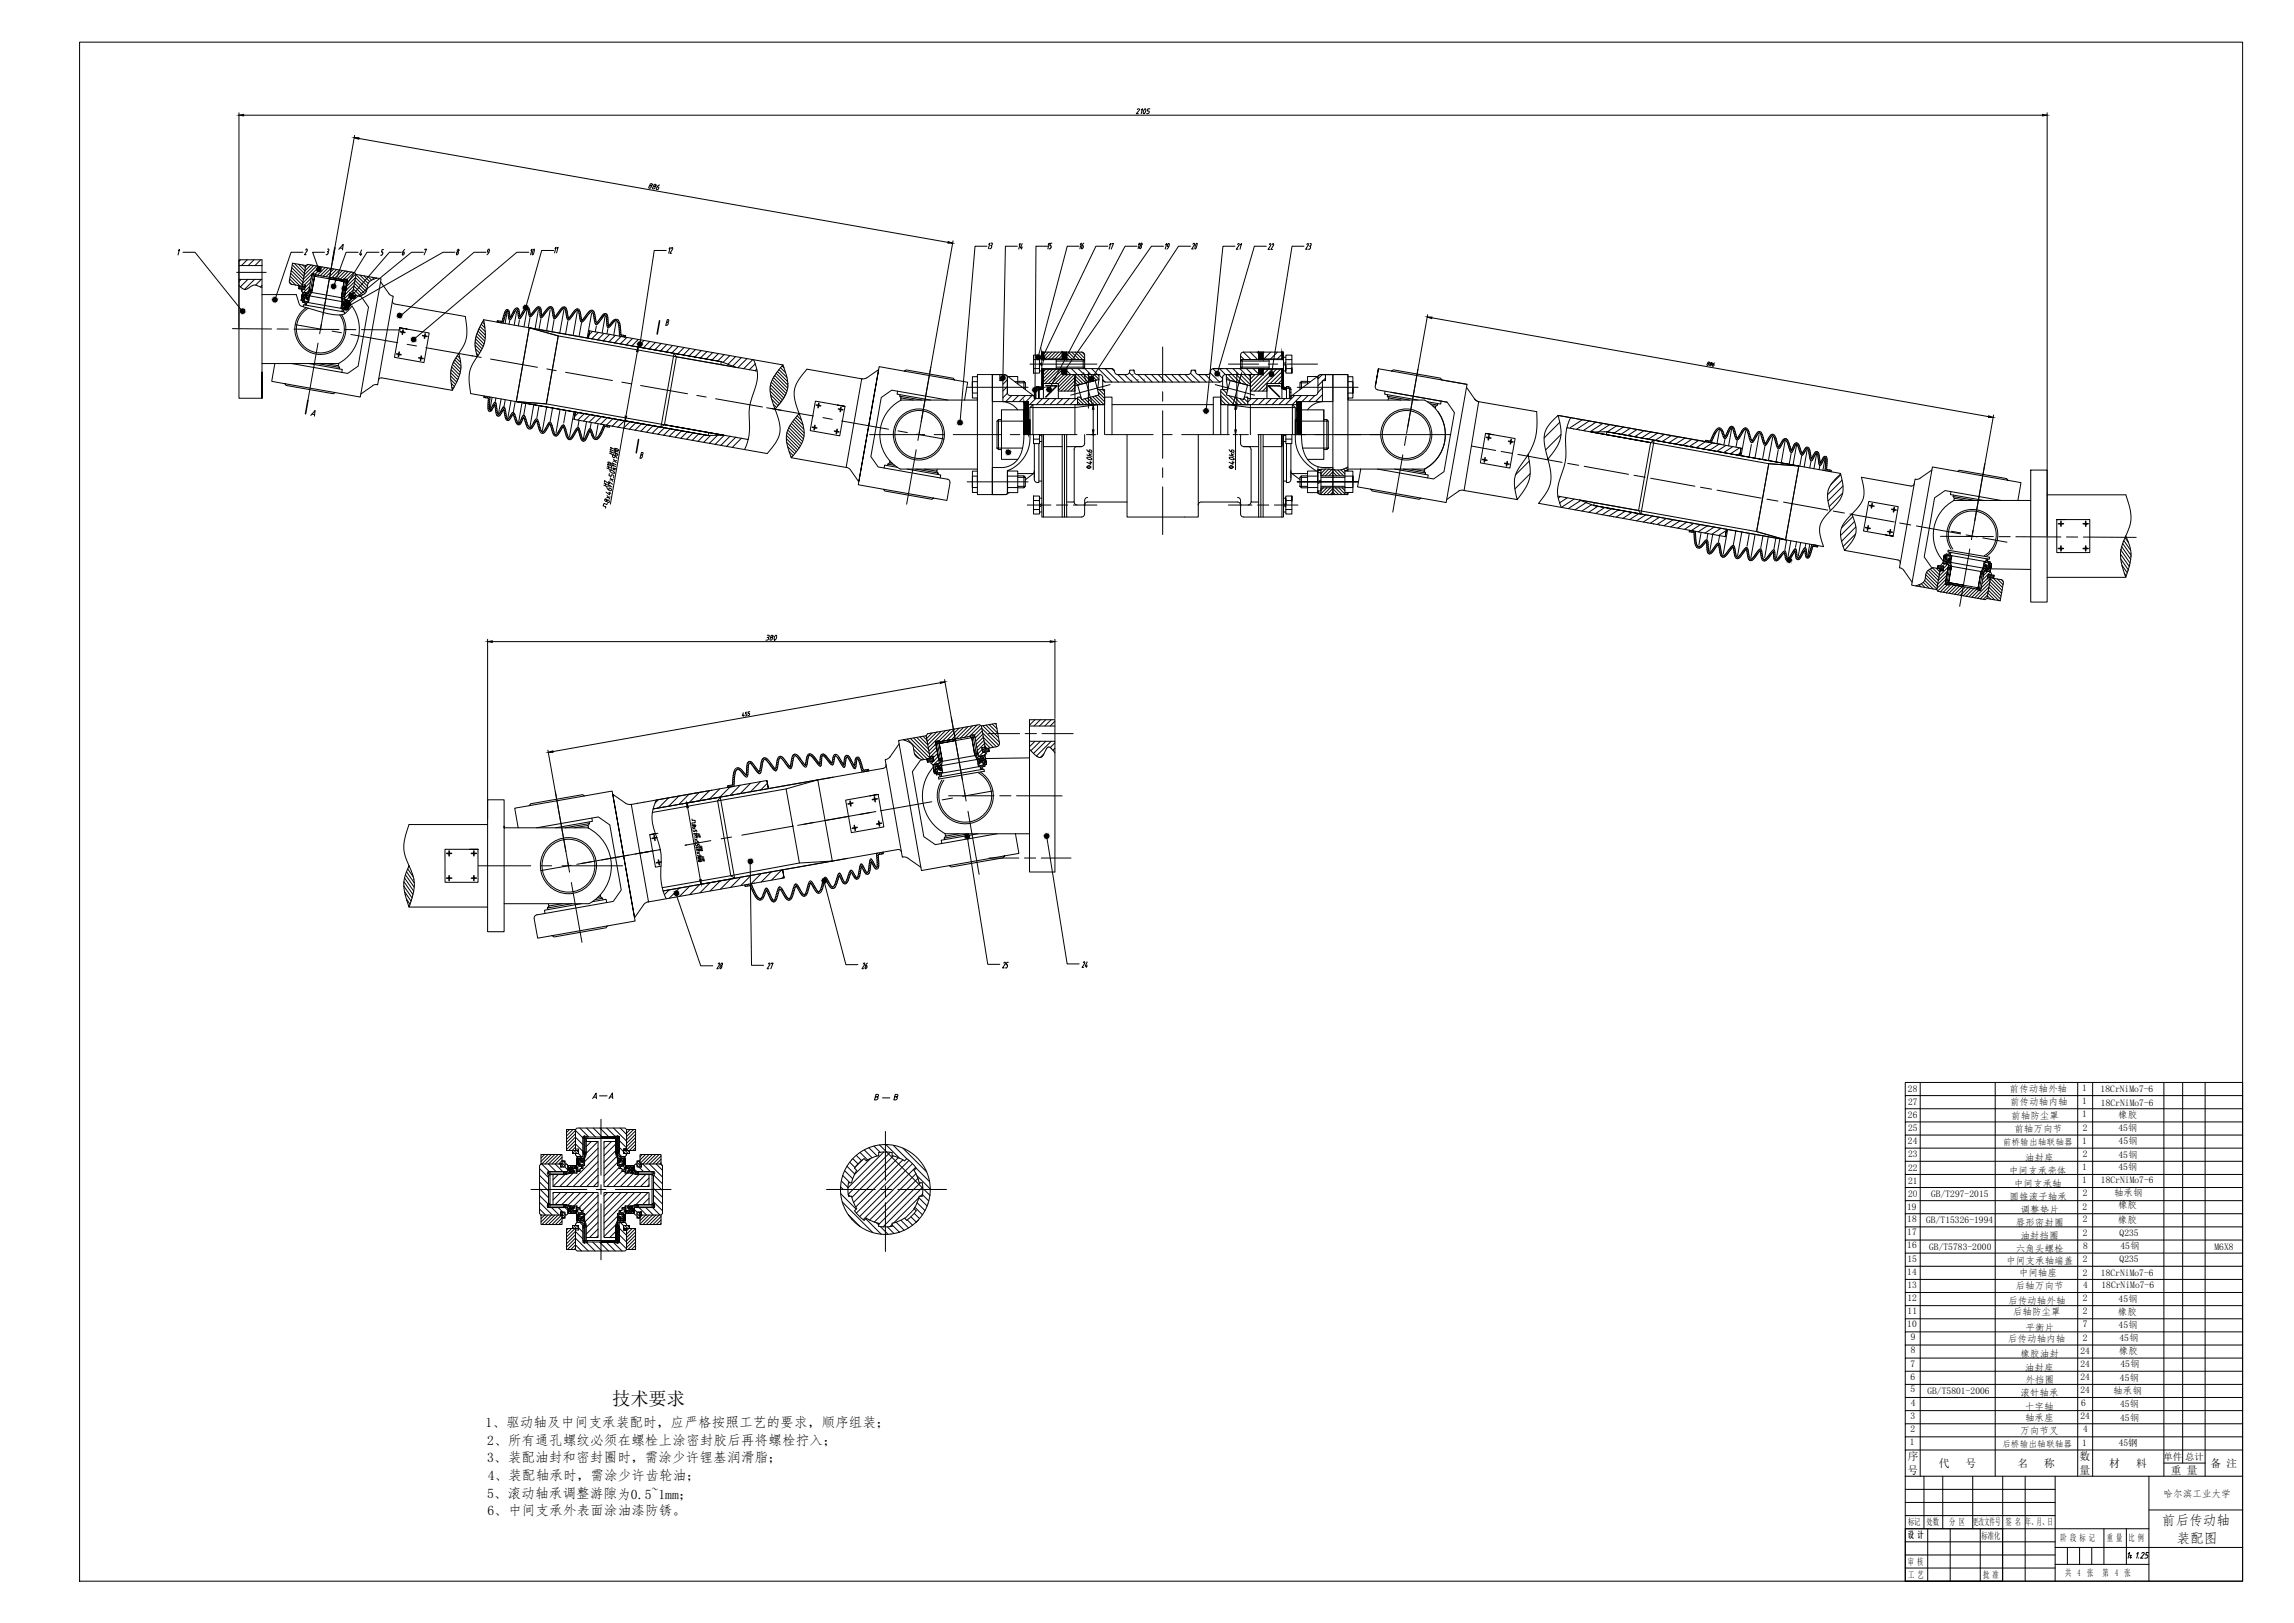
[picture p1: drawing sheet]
<svg xmlns="http://www.w3.org/2000/svg" width="1189mm" height="841mm" viewBox="0 0 1189 841" stroke-linecap="round" stroke-linejoin="round" font-family="sans-serif">
<defs><g id="words">
<text font-size="10.1" x="272" y="135">10</text>
<text font-size="9.7" x="616" y="132">20</text>
<text font-size="9.5" x="317" y="728">技术要求</text>
<g font-size="7.1">
<text x="252" y="740">1、驱动轴及中间支承装配时，应严格按照工艺的要求，顺序组装；</text>
<text x="253" y="749">2、所有通孔螺纹必须在螺栓上涂密封胶后再将螺栓拧入；</text>
<text x="252" y="758">3、装配油封和密封圈时，需涂少许锂基润滑脂；</text>
<text x="253" y="767">4、装配轴承时，需涂少许齿轮油；</text>
<text x="252" y="776">5、滚动轴承调整游隙为0.5~1mm；</text>
<text x="253" y="785">6、中间支承外表面涂油漆防锈。</text>
<text x="1120" y="790">前后传动轴</text>
<text x="1128" y="800">装配图</text>
</g>
<g font-size="6.6">
<text x="676" y="131">23</text>
<text x="446" y="503">26</text>
</g>
<g font-size="6.2">
<text x="564" y="130" transform="rotate(-90 564 130)">16</text>
<text x="661" y="131" transform="rotate(-90 661 131)">22</text>
<text x="376" y="503" transform="rotate(-90 376 503)">28</text>
<text x="397" y="503">27</text>
<text x="519" y="503">25</text>
<text x="565" y="503" transform="rotate(-90 565 503)">24</text>
</g>
<text font-size="5.7" x="645" y="131" transform="rotate(-90 645 131)">21</text>
<g font-size="5.6">
<text x="989" y="757">序</text>
<text x="1005" y="760">代</text>
<text x="1019" y="760">号</text>
<text x="1046" y="760">名</text>
<text x="1059" y="760">称</text>
<text x="1078" y="757">数</text>
<text x="1093" y="760">材</text>
<text x="1107" y="760">料</text>
<text x="1146" y="760">备 注</text>
<text x="989" y="764">号</text>
<text x="1078" y="764">量</text>
<text x="1125" y="764">重 量</text>
</g>
<g font-size="5.3">
<text x="515" y="130" transform="rotate(-90 515 130)">13</text>
<text x="546" y="130" transform="rotate(-90 546 130)">15</text>
<text x="578" y="130" transform="rotate(-90 578 130)">17</text>
<text x="593" y="130" transform="rotate(-90 593 130)">18</text>
<text x="607" y="131" transform="rotate(-90 607 131)">19</text>
<text x="350" y="132" transform="rotate(-90 350 132)">12</text>
</g>
<g font-size="5">
<text x="989" y="566">28</text>
<text x="1041" y="566">前传动轴外轴</text>
<text x="1079" y="565">1</text>
<text x="1089" y="566">18CrNiMo7-6</text>
<text x="989" y="572">27</text>
<text x="1042" y="573">前传动轴内轴</text>
<text x="1079" y="572">1</text>
<text x="1089" y="573">18CrNiMo7-6</text>
<text x="989" y="579">26</text>
<text x="1042" y="580">前轴防尘罩</text>
<text x="1079" y="579">1</text>
<text x="1098" y="579">橡胶</text>
<text x="989" y="586">25</text>
<text x="1044" y="587">前轴万向节</text>
<text x="1079" y="586">2</text>
<text x="1098" y="586">45钢</text>
<text x="989" y="593">24</text>
<text x="1079" y="593">1</text>
<text x="1098" y="593">45钢</text>
<text x="989" y="600">23</text>
<text x="1079" y="599">2</text>
<text x="1098" y="600">45钢</text>
<text x="1049" y="601">油封座</text>
<text x="989" y="607">22</text>
<text x="1041" y="608">中间支承壳体</text>
<text x="1079" y="606">1</text>
<text x="1098" y="607">45钢</text>
<text x="989" y="613">21</text>
<text x="1044" y="615">中间支承轴</text>
<text x="1079" y="613">1</text>
<text x="1089" y="613">18CrNiMo7-6</text>
<text x="1001" y="620">GB/T297-2015</text>
<text x="1041" y="622">圆锥滚子轴承</text>
<text x="1079" y="620">2</text>
<text x="1096" y="620">轴承钢</text>
<text x="988" y="627">19</text>
<text x="1047" y="629">调整垫片</text>
<text x="1079" y="627">2</text>
<text x="1098" y="626">橡胶</text>
<text x="988" y="633">18</text>
<text x="998" y="634">GB/T15326-1994</text>
<text x="1045" y="635">唇形密封圈</text>
<text x="1079" y="633">2</text>
<text x="1098" y="634">橡胶</text>
<text x="988" y="640">17</text>
<text x="1079" y="640">2</text>
<text x="1098" y="641">Q235</text>
<text x="988" y="647">16</text>
<text x="1000" y="648">GB/T5783-2000</text>
<text x="1047" y="642">油封挡圈</text>
<text x="1080" y="647">8</text>
<text x="1099" y="647">45钢</text>
<text x="1148" y="648">M6X8</text>
<text x="988" y="654">15</text>
<text x="1045" y="649">六角头螺栓</text>
<text x="1079" y="654">2</text>
<text x="1040" y="655">中间支承轴端盖</text>
<text x="1098" y="654">Q235</text>
<text x="988" y="661">14</text>
<text x="1046" y="661">中间轴座</text>
<text x="1079" y="661">2</text>
<text x="1089" y="661">18CrNiMo7-6</text>
<text x="988" y="667">13</text>
<text x="1045" y="668">后轴万向节</text>
<text x="1080" y="667">4</text>
<text x="1089" y="668">18CrNiMo7-6</text>
<text x="988" y="674">12</text>
<text x="1041" y="676">后传动轴外轴</text>
<text x="1079" y="674">2</text>
<text x="1098" y="675">45钢</text>
<text x="989" y="681">11</text>
<text x="1043" y="682">后轴防尘罩</text>
<text x="1079" y="681">2</text>
<text x="1098" y="682">橡胶</text>
<text x="988" y="688">10</text>
<text x="1050" y="690">平衡片</text>
<text x="1079" y="688">7</text>
<text x="1098" y="688">45钢</text>
<text x="990" y="695">9</text>
<text x="1041" y="695">后传动轴内轴</text>
<text x="1079" y="695">2</text>
<text x="1098" y="695">45钢</text>
<text x="990" y="701">8</text>
<text x="1078" y="701">24</text>
<text x="1098" y="702">橡胶</text>
<text x="1047" y="703">橡胶油封</text>
<text x="990" y="708">7</text>
<text x="1049" y="710">油封座</text>
<text x="1078" y="708">24</text>
<text x="1099" y="709">45钢</text>
<text x="990" y="715">6</text>
<text x="1050" y="717">外挡圈</text>
<text x="1078" y="715">24</text>
<text x="1099" y="716">45钢</text>
<text x="990" y="722">5</text>
<text x="999" y="722">GB/T5801-2006</text>
<text x="1047" y="724">滚针轴承</text>
<text x="1078" y="722">24</text>
<text x="1095" y="722">轴承钢</text>
<text x="990" y="729">4</text>
<text x="1049" y="730">十字轴</text>
<text x="1079" y="729">6</text>
<text x="1099" y="729">45钢</text>
<text x="990" y="735">3</text>
<text x="1049" y="736">轴承座</text>
<text x="1078" y="735">24</text>
<text x="1099" y="736">45钢</text>
<text x="990" y="742">2</text>
<text x="1047" y="743">万向节叉</text>
<text x="1080" y="742">4</text>
<text x="990" y="749">1</text>
<text x="1079" y="750">1</text>
<text x="1121" y="776">哈尔滨工业大学</text>
</g>
<g font-size="4.9">
<text x="531" y="130" transform="rotate(-90 531 130)">14</text>
<text x="290" y="132" transform="rotate(-90 290 132)">11</text>
<text x="989" y="620">20</text>
<text x="1098" y="749">45钢</text>
<text x="1121" y="756">单件</text>
<text x="1133" y="756">总计</text>
<text x="989" y="790">标记</text>
<text x="998" y="790">处数</text>
<text x="1010" y="790">分 区</text>
<text x="1022" y="790">更改文件号</text>
<text x="1039" y="790">签 名</text>
<text x="1050" y="790">年、月、日</text>
<text x="989" y="797">设 计</text>
<text x="1027" y="797">标准化</text>
<text x="1068" y="799">阶 段 标 记</text>
<text x="1092" y="799">重 量</text>
<text x="1103" y="799">比 例</text>
<text x="989" y="811">审 核</text>
<text x="989" y="818">工 艺</text>
<text x="1028" y="818">批 准</text>
<text x="1070" y="817">共 4 张</text>
<text x="1090" y="817">第 4 张</text>
</g>
<g font-size="4.5">
<text x="1038" y="593">前桥输出轴联轴器</text>
<text x="1038" y="750">后桥输出轴联轴器</text>
</g>
</g></defs>
<!-- layer: 01 -->
<path d="M41 22h1121v797h-1121z" fill="none" stroke="#000" stroke-width=".52"/>
<g fill="#000" stroke="#000" stroke-width=".52">
<path d="M182 154h1zM740 164h2v1zM331 180v2h-1zM540 184v1zM324 216h1l-1 2zM544 202v1zM567 210v2h-1zM640 210l1 2h-1zM1031 215l2 1h-3zM523 233v1zM566 223h1v2zM640 223h1l-1 2z"/>
<path d="M926 290h1zM487 353h3l-3 1zM284 390l2-1 1 1zM502 433h-1z"/>
<path d="M164 140h1zM164 140h1z"/>
<path d="M164 139l1 1zM164 139l1 1zM164 140h1z"/>
<path d="M165 139v1zM165 139v1zM164 139l1 1z"/>
<path d="M165 139v1zM165 139v1zM165 139v1z"/>
<path d="M165 140l1-1zM166 139l-1 1zM166 139l-1 1z"/>
<path d="M141 155h1zM142 156v-1z"/>
<path d="M142 156v-1zM142 156v-1zM142 155v1z"/>
<path d="M142 155v1zM142 155l1 1zM142 155l1 1z"/>
<path d="M143 154l-1 1zM142 154v1zM142 154v1z"/>
<path d="M142 155l1 1zM142 155l1 1zM142 155l1 1z"/>
<path d="M142 155h1zM143 155h-1zM143 154l-1 1z"/>
<path d="M142 155h1zM142 155h1zM142 155h1z"/>
<path d="M165 140v1zM165 140v1zM165 140l1 1z"/>
<path d="M165 140l1 1zM165 140h1zM165 140h1z"/>
<path d="M165 140h1zM165 140h1zM165 140l1-1z"/>
<path d="M172 148h1zM172 148h1zM172 149l1-1z"/>
<path d="M172 149l1-1zM172 149l1-1zM173 148l-1 1z"/>
<path d="M172 148h1zM172 148h1zM172 148h1z"/>
<path d="M173 148v1zM173 148v1zM173 148v1z"/>
<path d="M173 147v1zM173 147v1zM173 147v1z"/>
<path d="M173 148v1zM173 148l1 1zM173 148l1 1z"/>
<path d="M173 148h1zM173 147v1z"/>
<path d="M173 148l1 1zM173 148h1zM173 148h1z"/>
<path d="M178 149v1zM178 149v1zM177 150h1z"/>
<path d="M178 150v1zM178 150l1 1z"/>
<path d="M178 149v1zM178 149v1zM178 149v1z"/>
<path d="M178 159h1zM178 159h1zM178 160l1-1z"/>
<path d="M179 160v-1zM179 160v-1zM179 159v1z"/>
<path d="M178 150l1 1zM178 150h1zM178 150h1z"/>
<path d="M179 149l-1 1zM178 149v1zM178 149v1z"/>
<path d="M178 150h1zM178 150h1zM178 150h1z"/>
<path d="M178 150l1-1zM178 150l1-1zM179 149l-1 1z"/>
<path d="M179 158v1zM179 158v1z"/>
<path d="M180 157l1 1zM180 158h1zM180 158h1z"/>
<path d="M180 158h1zM181 158h-1zM181 158h-1z"/>
<path d="M180 157l1 1zM180 157l1 1zM180 157l1 1z"/>
<path d="M180 159h-1zM180 159h-1zM180 158l-1 1z"/>
<path d="M179 159l1 1zM179 159h1zM179 159h1z"/>
<path d="M180 157l1 1zM180 157l1 1zM180 157l1 1z"/>
<path d="M181 154h1zM181 154h1zM181 154h1z"/>
<path d="M181 158h1zM181 158h1z"/>
<path d="M181 153l1 1zM181 153l1 1zM181 153l1 1z"/>
<path d="M181 157v1zM181 157v1zM181 157v1z"/>
<path d="M182 154h-1zM182 154v1zM182 154v1z"/>
<path d="M181 158h1zM181 158l1-1zM181 158v-1z"/>
<path d="M182 153v1zM182 153v1zM181 153l1 1z"/>
<path d="M183 153l-1 1zM182 153v1zM182 153v1z"/>
<path d="M182 154h1zM182 154h1zM182 154h1z"/>
<path d="M182 154l1-1zM182 154l1-1zM183 153l-1 1z"/>
<path d="M271 159h1zM272 160v-1z"/>
<path d="M272 160v-1zM272 160v-1zM272 159v1z"/>
<path d="M272 158v1zM272 158v1z"/>
<path d="M273 159h-1zM273 159h-1zM273 158l-1 1z"/>
<path d="M272 159h1zM272 159h1zM272 159h1z"/>
<path d="M125 161h1zM125 161h1zM125 161h1z"/>
<path d="M125 162l1-1zM125 162l1-1zM126 161l-1 1z"/>
<path d="M125 160l1 1zM125 160l1 1zM125 161h1z"/>
<path d="M126 161l-1 1zM126 161v1zM126 161v1z"/>
<path d="M126 160v1zM126 160v1zM125 160l1 1z"/>
<path d="M126 161v1zM126 161v1zM126 161l1 1z"/>
<path d="M126 160v1zM126 160v1z"/>
<path d="M126 161l1 1zM126 161h1zM126 161h1z"/>
<path d="M179 159v1zM179 159v1zM179 159l1 1z"/>
<path d="M179 159l1 1zM179 159l1 1zM179 159l1 1z"/>
<path d="M206 163h1zM206 163h1zM206 164l1-1z"/>
<path d="M206 164l1-1zM206 164l1-1zM207 163v1z"/>
<path d="M206 163h1zM206 163h1zM206 163h1z"/>
<path d="M207 163v1zM207 163v1zM207 163v1z"/>
<path d="M207 163l1 1zM207 163l1 1zM207 163l1 1z"/>
<path d="M208 163h-1zM208 163h-1z"/>
<path d="M207 163h1zM207 163h1zM207 163h1z"/>
<path d="M213 176h1zM213 176h1z"/>
<path d="M214 177v-1zM214 176v1zM214 176v1z"/>
<path d="M214 175v1zM214 175v1z"/>
<path d="M214 176l1 1zM214 176l1 1zM214 176l1 1z"/>
<path d="M214 175v1zM214 175v1zM214 175v1z"/>
<path d="M214 176l1 1zM214 176h1zM214 176h1z"/>
<path d="M215 175l-1 1zM215 175l-1 1zM214 175v1z"/>
<path d="M214 176h1zM214 176h1zM214 176h1z"/>
<path d="M272 159v1zM272 159v1zM272 159l1 1z"/>
<path d="M272 159l1 1zM272 159l1 1zM272 159l1 1z"/>
<path d="M331 178h1zM331 178h1zM331 179l1-1z"/>
<path d="M331 179l1-1zM332 178l-1 1zM332 178v1z"/>
<path d="M331 178h1zM331 178h1zM331 178h1z"/>
<path d="M332 178v1zM332 178v1zM332 178v1z"/>
<path d="M332 177v1zM331 177l1 1zM331 178h1z"/>
<path d="M332 178v1zM332 178v1zM332 178l1 1z"/>
<path d="M332 177v1zM332 177v1z"/>
<path d="M332 178l1 1zM332 178h1zM332 178h1z"/>
<path d="M519 196h1zM519 196h1zM519 196h1z"/>
<path d="M519 197l1-1zM520 196l-1 1zM520 196v1z"/>
<path d="M519 195l1 1zM519 195l1 1zM519 196h1z"/>
<path d="M520 196v1zM520 196v1zM520 196v1z"/>
<path d="M520 195v1zM519 195l1 1zM519 195l1 1z"/>
<path d="M520 196v1zM520 196h1zM520 196h1z"/>
<path d="M520 195v1zM520 195v1zM520 195v1z"/>
<path d="M520 196h1zM520 196l1-1zM520 196v-1z"/>
<path d="M537 185h1zM537 185h1zM537 185h1z"/>
<path d="M537 186l1-1zM537 186l1-1zM538 185v1z"/>
<path d="M537 184l1 1zM537 184l1 1zM537 185h1z"/>
<path d="M538 185v1zM538 185v1zM538 185v1z"/>
<path d="M538 184v1zM538 184v1zM538 184v1z"/>
<path d="M538 185v1zM538 185l1 1zM538 185h1z"/>
<path d="M539 184l-1 1zM538 184v1zM538 184v1z"/>
<path d="M538 185h1zM538 185h1zM538 185h1z"/>
<path d="M539 186l1-1zM539 186l1-1zM540 185v1z"/>
<path d="M539 185h1zM539 185h1zM539 185h1z"/>
<path d="M540 185v1zM540 185v1zM540 185l1 1z"/>
<path d="M540 185l1 1zM540 185l1 1zM540 185l1 1z"/>
<path d="M540 184v1zM540 184v1zM540 184v1z"/>
<path d="M540 182l1 4v-4zM540 182l1 4h-1z"/>
<path d="M540 191l1 8v-8zM540 191l1 8h-1zM540 199l1 1v-1zM540 199l1 1h-1zM540 200h1zM540 200h1z"/>
<path d="M540 185l1 1zM540 185h1zM540 185h1z"/>
<path d="M540 185h1zM541 184l-1 1zM541 184l-1 1z"/>
<path d="M550 193h1zM550 193h1z"/>
<path d="M551 192v1zM550 192l1 1zM550 192l1 1z"/>
<path d="M551 193v1zM551 193v1z"/>
<path d="M551 192v1zM551 192v1zM551 192v1z"/>
<path d="M551 193h1zM551 193h1zM551 193h1z"/>
<path d="M552 192l-1 1zM551 192v1zM551 192v1z"/>
<path d="M551 193h1zM551 193h1zM551 193l1-1z"/>
<path d="M551 193l1-1zM551 193l1-1zM552 192l-1 1z"/>
<path d="M550 182l3 4v-4zM550 182l3 4h-3z"/>
<path d="M550 191h3zM550 191h3zM550 191l3 3v-3zM550 191l3 3h-3z"/>
<path d="M565 197l1-1zM565 197l1-1zM565 197l1-1z"/>
<path d="M565 196h1zM565 196h1zM565 196h1z"/>
<path d="M566 196l-1 1zM566 196v1zM566 196v1z"/>
<path d="M565 195l1 1zM565 195l1 1zM565 196h1z"/>
<path d="M566 196v1zM566 196v1zM566 196v1z"/>
<path d="M566 195v1zM566 195v1zM565 195l1 1z"/>
<path d="M566 196v1zM566 196h1zM566 196h1z"/>
<path d="M566 196h1zM566 196h1z"/>
<path d="M630 193l1 1zM630 194h1zM630 194h1z"/>
<path d="M630 194h1zM630 194h1zM631 194v1z"/>
<path d="M630 193l1 1zM630 193l1 1zM630 193l1 1z"/>
<path d="M631 194v1zM631 194v1zM631 194v1z"/>
<path d="M631 193v1zM631 193v1zM630 193l1 1z"/>
<path d="M631 194v1zM631 194h1zM631 194h1z"/>
<path d="M632 193l-1 1zM631 193v1zM631 193v1z"/>
<path d="M631 194h1zM631 194h1zM631 194l1-1z"/>
<path d="M652 182l3 4v-4zM652 182l3 4h-3z"/>
<path d="M652 191l3 3v-3zM652 191l3 3h-3z"/>
<path d="M658 194h1zM658 194h1zM658 194h1z"/>
<path d="M658 194h1zM659 194l-1 1zM659 194v1z"/>
<path d="M658 193l1 1zM658 193l1 1zM658 193l1 1z"/>
<path d="M659 194v1zM659 194v1zM659 194v1z"/>
<path d="M659 193v1zM659 193v1zM658 193l1 1z"/>
<path d="M659 194h1zM659 194h1zM659 194h1z"/>
<path d="M660 193l-1 1zM659 193v1zM659 193v1z"/>
<path d="M659 194h1zM659 194h1zM659 194h1z"/>
<path d="M664 182l1 4v-4zM664 182l1 4h-1z"/>
<path d="M664 191l1 9v-9zM664 191l1 9h-1zM664 200h1zM664 200h1h-1zM664 200h1zM664 200h1z"/>
<path d="M497 219h1zM497 219h1zM497 219h1z"/>
<path d="M497 220l1-1zM498 219l-1 1zM498 219l-1 1z"/>
<path d="M497 218l1 1zM497 218l1 1zM497 219h1z"/>
<path d="M498 219v1zM498 219v1zM498 219v1z"/>
<path d="M497 218l1 1zM497 218l1 1zM497 218l1 1z"/>
<path d="M498 219v1zM498 219v1z"/>
<path d="M498 218v1zM498 218v1zM498 218v1z"/>
<path d="M531 214h1zM531 214h1zM531 214h1z"/>
<path d="M531 214h1zM532 214l-1 1zM532 214v1z"/>
<path d="M531 213l1 1zM531 213l1 1zM531 213l1 1z"/>
<path d="M532 214v1zM532 214v1zM532 214v1z"/>
<path d="M532 213v1zM531 213l1 1zM531 213l1 1z"/>
<path d="M532 214v1zM532 214h1zM532 214h1z"/>
<path d="M532 213v1zM532 213v1zM532 213v1z"/>
<path d="M532 214h1zM532 214h1zM532 214h1z"/>
<path d="M531 208l2 9v-9zM531 208l2 9h-2z"/>
<path d="M531 217l2 8v-8zM531 217l2 8h-2z"/>
<path d="M535 202h1zM535 202h1zM536 203v-1z"/>
<path d="M536 201v1zM535 202h1z"/>
<path d="M536 203v-1zM536 202v1zM536 202v1z"/>
<path d="M536 202v1zM536 202l1 1zM536 202l1 1z"/>
<path d="M536 201v1zM536 201v1zM536 201v1z"/>
<path d="M536 202l1 1zM536 202l1 1zM536 202h1z"/>
<path d="M537 201l-1 1zM537 201l-1 1zM536 201v1z"/>
<path d="M536 202h1zM536 202h1zM536 202l1-1z"/>
<path d="M538 201h3zM538 201h2zM538 201h2zM538 201l2 1zM538 202h2zM538 202h2zM538 202h2zM538 202h2zM538 202h2zM538 202h1zM538 202h1zM538 202h1z"/>
<path d="M540 200l1 1zM540 200l1 1zM540 201h1zM540 201h1zM540 201h1zM540 201h1zM540 201h1zM540 201h1zM540 201h1zM540 201h1zM540 201h1zM540 201h1zM540 201h1zM539 201h2zM539 201h2zM539 201h2zM539 201h2zM539 201h2z"/>
<path d="M543 202h1zM543 202h1zM544 202l-1 1z"/>
<path d="M543 201l1 1zM543 202h1zM543 202h1z"/>
<path d="M544 202l-1 1zM544 202v1zM544 202v1z"/>
<path d="M543 201l1 1zM543 201l1 1zM543 201l1 1z"/>
<path d="M544 201v1zM544 201v1zM543 201l1 1z"/>
<path d="M544 202h1zM544 202h1zM544 202h1z"/>
<path d="M544 202l1-1zM544 201v1zM544 201v1z"/>
<path d="M624 213h1zM624 213h1zM624 213h1z"/>
<path d="M624 214l1-1zM625 213l-1 1zM625 213v1z"/>
<path d="M624 212l1 1zM624 212l1 1zM624 213h1z"/>
<path d="M625 213v1zM625 213v1zM625 213v1z"/>
<path d="M625 212v1zM625 212v1zM624 212l1 1z"/>
<path d="M625 213h1zM625 213h1zM625 213h1z"/>
<path d="M626 212l-1 1zM625 212v1zM625 212v1z"/>
<path d="M625 213h1zM625 213h1zM625 213l1-1z"/>
<path d="M664 200l1 1zM664 200l1 1zM664 201h1zM664 201h1zM664 201h1zM664 201h1zM664 201h1zM664 201h1zM664 201h1zM664 201h1zM664 201h2zM664 201h2zM665 201h1zM665 201h1zM665 201h1zM665 201h1zM665 201h1zM665 201h1z"/>
<path d="M665 201h2zM665 201h2zM665 201l2 1zM665 201l2 1zM665 202h2zM665 202h2zM665 202h2zM665 202h2zM665 202h2zM665 202h2zM666 202h1zM666 202h1z"/>
<path d="M672 208l2 4v-4zM672 208l2 4h-2zM672 212l2 5v-5zM672 212l2 5h-2z"/>
<path d="M672 217l2 8v-8zM672 217l2 8h-2z"/>
<path d="M522 234h1zM522 234h1zM522 235l1-1z"/>
<path d="M522 235l1-1zM522 235l1-1zM523 234l-1 1z"/>
<path d="M522 234h1zM522 234h1zM522 234h1z"/>
<path d="M523 234l-1 1zM523 234l-1 1zM523 234v1z"/>
<path d="M523 233v1zM522 233l1 1zM522 233l1 1z"/>
<path d="M523 234v1zM523 234v1zM523 234v1z"/>
<path d="M523 234v1zM523 234h1z"/>
<path d="M926 290h1zM926 290h1zM926 290h1z"/>
<path d="M926 291l1-1zM927 291v-1zM927 290v1z"/>
<path d="M927 290v1zM927 290v1zM927 290l1 1z"/>
<path d="M927 289v1zM927 289v1zM927 289v1z"/>
<path d="M927 290l1 1zM927 290l1 1zM927 290l1 1z"/>
<path d="M928 290h-1zM928 289l-1 1zM927 289v1z"/>
<path d="M927 290h1zM927 290h1zM927 290h1z"/>
<path d="M500 433h1zM500 433h1zM500 433h1z"/>
<path d="M500 434l1-1zM500 434l1-1zM500 434l1-1z"/>
<path d="M501 433v1zM501 433v1zM501 433v1z"/>
<path d="M502 433h-1zM501 433h1zM501 433h1z"/>
<path d="M501 433l1 1zM501 433l1 1zM501 433v1z"/>
<path d="M501 433l1 1zM501 433l1 1zM501 433l1 1z"/>
<path d="M541 433h1zM541 433h1z"/>
<path d="M542 432v1zM542 432v1zM542 432v1z"/>
<path d="M542 434v-1zM542 434v-1zM541 433h1z"/>
<path d="M542 432v1zM543 432l-1 1zM543 432l-1 1z"/>
<path d="M542 433l1 1zM542 433v1zM542 433v1z"/>
<path d="M543 432l-1 1zM542 433h1zM542 433h1z"/>
<path d="M542 433l1 1zM542 433l1 1zM542 433l1 1z"/>
<path d="M542 433h1zM542 433h1zM542 433l1 1z"/>
<path d="M388 446h1zM388 446h1zM388 446h1z"/>
<path d="M388 446h1zM388 446h1zM388 445l1 1z"/>
<path d="M388 447l1-1zM388 447l1-1zM388 446h1z"/>
<path d="M389 445v1zM389 445v1zM389 445v1z"/>
<path d="M389 446v1zM389 446v1zM389 446v1z"/>
<path d="M389 446h1zM389 446h1z"/>
<path d="M389 446l1 1zM389 446v1zM389 446v1z"/>
<path d="M389 446h1zM389 446h1zM389 446l1 1z"/>
<path d="M426 456h1zM426 456h1zM426 456h1z"/>
<path d="M426 457l1-1zM426 457l1-1zM426 457l1-1z"/>
<path d="M427 456v1zM427 456v1zM427 456v1z"/>
<path d="M428 456h-1zM427 456h1zM427 456h1z"/>
<path d="M427 456l1 1zM427 456l1 1zM427 456v1z"/>
<path d="M427 456l1 1zM427 456l1 1zM427 456l1 1z"/>
<path d="M350 463h1zM350 462l1 1zM350 462l1 1z"/>
<path d="M350 462l1 1zM350 462l1 1zM350 462l1 1z"/>
<path d="M350 463h1zM350 463h1zM350 463h1z"/>
<path d="M350 462l1 1zM351 462v1zM351 462v1z"/>
<path d="M351 463l-1 1zM351 463l-1 1zM351 463l-1 1z"/>
<path d="M351 462v1zM351 463v-1zM351 463h1z"/>
<path d="M351 463v1zM351 463v1z"/>
<path d="M351 463h1zM351 463h1z"/>
<circle cx="324" cy="174" r=".1"/>
<circle cx="538" cy="200" r=".1"/>
<circle cx="875" cy="276" r=".1"/>
</g>
<g fill="none" stroke="#000" stroke-width=".52">
<path d="M124 148l3 2 5-2 4 1M195 144a6 6 0 0 0-5 7l-1 1-3 2M241 164l1 3a20 20 0 0 1-6 18 18 18 0 0 0-2 15v2l2-2a19 19 0 0 0 2-17M274 170l15 4-6 35-15-1zM247 185a18 18 0 0 0 4-17v-2l-2 2a19 19 0 0 0-2 17 18 18 0 0 0-3 16v3M381 190l-92-16-15-4-6 38 15 1 92 17M391 186a18 18 0 0 1 0 16 38 38 0 0 0-3 21v4l-2 6M418 191a17 17 0 0 0-6 15l2 8a17 17 0 0 0-6 15l2 8a17 17 0 0 0 7-15l-3-8M527 198h4M547 187h15M547 190h15M643 187h15"/>
<path d="M643 190h15M674 198h4M402 212a17 17 0 0 1-2-16l6-7a18 18 0 0 1 1 16l-5 7a17 17 0 0 1 1 16l-5 7M517 218h2M686 218h2M796 213v9l-1 6-2 6-6 10-2 4v4l1 7 5-6 2-5v-5l-1-7M814 216a31 31 0 0 0-2 20l-1 5-2 6a18 18 0 0 0 0 16M517 232h2M686 232h2M802 238l5-6 2-5v-4l-2-8-5 6-2 4v5l3 13 1 6-2 5-5 7M825 224l92 16 15 1-7 39-15-5-91-16M527 252h4"/>
<path d="M527 247h4M674 252h4M674 247h4M685 252h12M685 247h12M699 242a13 13 0 0 1-11 1h-5M917 240l15 1-7 39-15-5zM954 245l1 7v5l-3 3-7 9-2 3v4l2 7M954 246l-5 4-2 4v4l2 7M965 247l1 7-1 5-2 4-7 8-2 4v4l2 6 4-4 2-5v-4l-2-6M1102 256l1 3a20 20 0 0 1-1 19M1102 278a20 20 0 0 1 1 18l-1 3-1-3a20 20 0 0 1 1-18z"/>
<path d="M1002 294a6 6 0 0 0-4 6l-2 2-3 2M468 383a6 6 0 0 1 6 8l1 1 3 2M534 388l2 3 3 2 1-1 3-5 2 1 2 2M340 415a20 20 0 0 0 0 17 39 39 0 0 1 2 21 25 25 0 0 0 3 13M407 409l17-5 7 42-17 1zM407 409l-35 6M212 427l-1 3a20 20 0 0 0 1 19M212 449a21 21 0 0 1 1 18l-1 3-1-3a20 20 0 0 1 1-18zM414 447l-35 7M987 575v-7h175v7M987 568v-7h175v7M995 561v204"/>
<path d="M1034 561v204M1077 561v204M1085 561v204M1121 561v204M1131 561v197M1143 561v204M987 595v-7h175v7M987 588v-7h175v7M987 581v-6h175v6M987 615v-6h175v6M987 609v-7h175v7M987 602v-7h175v7"/>
<path d="M987 636v-7h175v7M987 629v-7h175v7M987 622v-7h175v7M987 656v-7h175v7M987 649v-6h175v6M987 643v-7h175v7M987 677v-7h175v7M987 670v-7h175v7M987 663v-7h175v7M987 697v-7h175v7M987 690v-7h175v7M987 683v-6h175v6"/>
<path d="M987 717v-6h175v6M987 711v-7h175v7M987 704v-7h175v7M987 738v-7h175v7M987 731v-7h175v7M987 724v-7h175v7M987 751v-6h175v6M987 745v-7h175v7M1121 758h22M1162 751h-175v14M1162 751v68h-175v-54M987 765h175"/>
<path d="M987 779h78M987 772h78M997 765v27M1007 765v27M1022 765v27M1038 765v54M1050 765v54M1065 765v54M1114 765v54M987 785h78M987 792h127M987 799h78"/>
<path d="M999 792v27M1011 792v27M1026 792v27M1090 792v19M1102 792v19M1114 782h48M987 806h78M987 813h78M1065 802h97M1065 811h49M1071 802v9M1078 802v9"/>
<path d="M1084 802v9"/>
</g>
<g fill="none" stroke="#000" stroke-width=".52">
<path d="M173 134l-6 29M123 141h15M163 141l-2 11M179 144l-1 11M120 170h21M144 170l5 1M152 171h24M153 168l14 3M165 178l-5 30M167 168l-1 5M172 172h5M179 171h5"/>
<path d="M182 173l24 5M187 171h21M211 178l5 1M603 180v18M221 180l24 4M244 184l5 1M254 186l25 4M283 191l5 1M293 193l24 4M322 198l5 1M332 200l24 4M482 190l-5 28"/>
<path d="M534 189h34M562 193l4 17M564 193v19M575 199l-20 6M630 199l20 6M637 189h15M641 193v19M643 193l-4 17M657 189h5M667 189h16M735 191l-5 30M361 205l5 1"/>
<path d="M371 207l24 4M397 211l25 5M400 212l5 1M426 216l5 1M436 218l24 4M501 201h32M603 203v5M603 213v25M672 201h32M451 225h28M465 223l5 1M475 233l-5 28"/>
<path d="M475 225l14 2M477 223l-1 5M484 225h5M494 225h25M524 225h5M533 225h25M563 225h5M573 225h25M603 225h4M612 225h25M642 225h5M652 225h100"/>
<path d="M727 236l-5 29M729 226l-1 5M763 231l12 2M778 234l6 1M787 235l23 5M501 250h32M603 242v5M603 252v25M704 250h-32h32M812 240l6 1M821 242l23 4M847 246l6 1"/>
<path d="M855 248l23 4M881 252l6 1M890 254l23 4M916 259l5 1M1029 240l-6 30M532 262h13M548 262h5M556 262h12M637 262h12M652 262h6M660 262h13M924 260l23 4"/>
<path d="M950 265l6 1M959 266l23 4M985 271l5 1M993 273l23 4M1006 278h27M1011 275l5 1M1019 277l6 1M1023 275l-1 5M1028 279l12 2M1036 278h6M1045 278h23M1071 278h6"/>
<path d="M1080 278h27M1011 293l-2 10M1021 284l-5 30M1027 296l-1 10M493 372l6 32M486 384l2 11M504 380l2 12M512 380h16M531 380h6M540 380h16M288 410l5 31M483 415l-27 5"/>
<path d="M492 412h23M494 414h-6M500 410l1 5M515 410l-16 3M518 412h6M527 412h23M368 436l-13 2h1M379 434l-5 1M411 428l-27 5M422 426l-5 1M451 421l-6 1M454 421l-41 7"/>
<path d="M502 420l5 33M248 449h27M280 449h6M291 449h32M294 447l1 5M296 448l-16 3M296 457l6 31M307 447h-6M326 443l-27 5M342 440l-30 6M513 445h15M531 445h6"/>
<path d="M540 445h15M311 580v29M303 588v11M320 588v11M459 586v26M275 616h29M284 608h10M309 616h5M311 614v5M319 616h29M329 608h10M428 616h26"/>
<path d="M456 616h6M459 615v5M465 616h26M284 625h10M303 634v10M311 624v29M320 634v10M329 625h10M459 623v26"/>
</g>
<g fill="none" stroke="#000" stroke-width=".52">
<path d="M125 135h-1M128 135l-3 3M132 135l-3 3M135 135l-3 3M136 137v1M151 139l6 6M151 137l6 6M153 137l5 5M155 137l3 3M157 137l1 2M160 137l-2 1M161 137l-3 3"/>
<path d="M163 138l-5 5M164 138l-7 7M166 138l-4 4M167 138l-4 4M169 139l-4 4M170 139l-4 4M172 139l-5 4M173 139l-4 4M174 140l-4 4M175 140h.1M176 140l-4 4M125 145l-1 1"/>
<path d="M128 145l-3 4M132 145l-5 5M135 145l-3 3M136 148l-1 1M150 146l1 1M150 145l3 3M150 143l5 5M151 142l6 6M151 140l6 6M156 148l-1 1M156 148l-1 2M156 154l2 1"/>
<path d="M157 153l1 1M157 148l-2 2M157 152l1 1M157 156h.1M157 148l-1 2M158 155l-1 1M158 149l-1 1M158 150h.1M158 153l1 1v-1M158 156l-1 1M158 152l1 1M158 153l-1 1"/>
<path d="M159 156l-1 1M159 157l-1 1M160 153v1M160 155v1M160 152v1M160 151l1 1M160 150l-1 2M160 154h.1M161 148l-4 4M161 146l-5 5M161 144l-3 4M161 151h1"/>
<path d="M162 142l-5 5M177 154l2 2M177 157h1M177 140l-4 4M177 156h1M178 156l1 1M178 157l-1 1 1 1M178 160l-1 1M179 154h.1M179 140l-4 4M179 151h.1M179 159l1 1"/>
<path d="M179 149l5-5 6 6M179 158l2 1M180 157h-1M180 147h.1M180 159l-1 1M180 156l1 1M180 157l-1 1M180 141l-4 4M181 152l-3 3M182 153h-1M182 152h.1M182 141l-4 4"/>
<path d="M182 153l-2 3M182 154l-1 2M183 153h.1M183 153l-2 1M183 151l2 2M183 150l-2 2M183 150l4 3M183 141l-3 4M183 153l-1 1M183 148l5 5M183 148l-4 5M184 147l5 5"/>
<path d="M184 146l-5 5M184 145l6 6M184 153l-1 1M184 154l-1 1M184 142l-4 5M184 142l6 6M186 143l5 4M189 143l3 3M191 143l2 2M193 144l1 1M195 144h.1M267 160h1"/>
<path d="M268 160h1M273 159l2 2M278 160h.1M278 159l1 1M279 159l1 2M284 160h.1M284 159l1 1M285 159l2 2M291 160h1M292 159v1M293 159l1 1M178 161v1"/>
<path d="M180 160l-1 1M246 178h.1M246 179l3 3M246 177l4 4M246 176h.1M246 176l4 4M247 174l4 4M247 173l4 4M247 172h.1M248 172l3 3M248 170l4 4M249 169l2 3"/>
<path d="M249 168l2 2M250 167l1 1M251 166h.1M251 179h.1M251 178h.1M251 173h1M258 166l1 1M259 166l1 1M260 166l1 1M260 166h1M261 165h.1M261 164l1 1"/>
<path d="M261 163l1 1M261 162l1 1M262 162h.1M262 161l1 1M263 160l1 2M263 162l1 1M263 163l1 1M264 165l1 1M264 164l1 1M265 164h.1M265 163l1 1M266 162v1"/>
<path d="M266 162h1M266 161l1 1M267 160v1M268 161l1 1M268 162l1 1M269 163l1 2M269 165h.1M270 163v1M270 163h1M271 162v1M271 162h.1M271 161h1"/>
<path d="M272 160v1M274 161l1 1M274 162l1 2M274 164h1M275 163h1M276 162v1M276 162h1M277 161v1M277 160l1 1M280 161l1 1M280 162l1 1M280 163l1 1"/>
<path d="M280 164v1M281 163l1 1M281 163h1M282 162l1 1M282 161l1 1M283 161h.1M283 160l1 1M286 161l1 1M286 162l1 1M287 163l1 2M288 164h.1M288 163l1 1"/>
<path d="M289 163h.1M289 162l1 1M290 161v1M290 161h1M291 160v1M293 160l1 1M293 162l1 1M293 163l1 1M294 164l1 2M295 165h1M295 164l1 1M296 163v1"/>
<path d="M296 163h1M297 162v1M297 162h1M298 161v1M298 160l1 1M299 160l2 2M300 162l1 1M300 164l1 1M300 165l2 2M301 166l1 1M302 165l1 1M303 165h.1"/>
<path d="M303 164l1 1M303 164h1M304 163v1M304 162l1 1M305 162h.1M305 161l1 1M306 161l1 1M307 161l1 1M307 172l-2 2M307 162l1 1M308 164l1 1M308 165l1 1"/>
<path d="M308 166l2 2M308 168h1M310 167h.1M310 172l-3 4M310 166l1 1M311 166h.1M311 165l1 1M311 164l1 1M312 164h.1M312 163l1 1M313 163h1M313 173l-3 3"/>
<path d="M314 162l1 1M314 164l1 1M314 165l1 1M314 166l1 1M314 167l1 1M315 168l1 2M316 169h.1M316 177h.1M316 173l-3 4M316 168l1 1M317 167v1M317 167h1"/>
<path d="M318 166v1M318 166h1M319 178h.1M319 165l2 3M319 174l-3 3M321 168v1M321 169l1 1M321 171h1M321 172l1 1M321 173l2 1M321 174h.1M322 178h.1"/>
<path d="M322 174l-3 4M323 174l1 1M325 179h.1M325 175l-4 3M328 175l-4 4M331 176l-4 3M334 176l-4 4M337 177l-4 3M340 177l-4 4M343 178l-4 3M346 178l-4 4M349 179l-4 3"/>
<path d="M352 180l-4 3M234 195l3 3M234 193l3 4M234 197l2 2M234 192l4 4M234 199l1 1M234 200h.1M234 190l4 4M234 189l5 4M235 188l4 3M236 186l3 4M236 186h.1"/>
<path d="M236 185l3 3M237 184l1 2M238 183h.1M238 194h.1M246 181l3 2M247 183l1 1M354 184h.1M355 180l-4 3M357 181l-3 3M360 185h.1M360 181l-3 3M363 182l-3 3"/>
<path d="M366 182l-3 4M369 183l-3 3M372 183l-3 4M375 184l-3 3M378 184l-3 4M381 185l-4 4M384 185l-4 5M386 191h.1M387 186l-5 5M390 186l-5 5M391 189l-2 3M391 189h.1"/>
<path d="M391 192h.1M392 191l-1 1M399 199l7 7M400 199h.1M400 198l7 7M400 197l7 7M401 196l7 7M402 195l6 6M402 193l6 7M403 192l5 6M404 192l4 4M405 191l2 2"/>
<path d="M405 190l1 1M521 194l-3 3M522 197l-2 2M542 182l-1 1M542 191l-1 2M543 182l-2 3M544 191l-3 3M545 182l-3 4M545 191l-4 5M547 182l-4 4M547 191l-6 7M549 182l-4 4"/>
<path d="M549 191l-7 8M550 182l-3 4M550 192l-7 7M550 193l-5 6M550 184l-1 2M550 186h.1M551 194l-4 5M553 183l3 3M553 185l1 1M553 192l2 2M553 194l-5 5M554 182l4 4"/>
<path d="M555 194l-7 7M555 191l8 7M555 182l4 4M557 194l-9 8M557 200h.1M557 198l2 2M557 196l3 3M557 195l-7 8M557 197l-5 6M557 199l-4 4M557 182l4 4M557 195l4 4"/>
<path d="M559 191l6 7M559 182l3 4M560 194l4 4M561 182l1 2M562 199h.1M562 191l6 6M564 194l3 3M566 191l4 4M567 194l3 3M569 191l7 7M572 197l1 1M573 191l7 7"/>
<path d="M576 191l2 1M579 194l4 4M583 194l4 4M585 193l5 5M587 197h.1M587 192h1M590 194l4 4M593 196v1M593 194l4 4M597 194l4 4M600 194l4 4M604 194l4 4"/>
<path d="M607 194l4 4M611 194l4 4M612 194h.1M614 194l4 4M617 193l5 5M619 198h.1M619 192l1 1M621 194l4 4M625 194l4 4M627 193l5 5M629 191l5 5M632 191l3 3"/>
<path d="M633 198h.1M636 191l7 8M636 195l1 2M637 194l3 4M639 191l3 3M641 194l5 5M643 191l3 3M643 194l5 5M643 184l2 2M644 182l4 4M645 194l3 3M646 191l3 3"/>
<path d="M646 199h.1M647 194l1 1M648 182l4 4M648 194h.1M649 191l3 3M650 194l-2 2M651 182l1 1M652 194l-4 5M655 182v1M655 191v1M657 191l-9 10M659 182l-4 4"/>
<path d="M659 191l-11 12M661 182h.1M661 191l-11 12M662 182l-3 4M664 191l-12 12M664 184l-2 2M664 193l-6 6M664 195l-4 4M664 197l-2 2M685 194l-2 2M685 198l-2 2M687 196l-1 1"/>
<path d="M234 201h1M251 205l1 1M252 205l1 1M253 211l1 2M253 210l1 1M253 209l1 1M253 208l1 1M253 207l1 1M253 206l1 1M253 206h1M254 212h1M255 211v1"/>
<path d="M255 211h1M255 210h1M256 209l1 2M256 209h1M257 211l1 1M257 212l1 1M257 213l1 1M257 215l1 1M258 215h1M259 214v1M259 214h1M260 213v1"/>
<path d="M260 212l1 1M260 212h1M261 211l1 1M261 212l1 1M261 214l1 1M262 215l1 1M262 216l1 2M264 217h.1M264 216l1 1M264 216h1M265 215v1M265 214l1 1"/>
<path d="M266 214l1 1M266 215l1 2M267 217l1 1M267 218l2 2M269 219l1 1M269 219h1M270 218v1M270 217l1 1M270 216l1 1M271 216h.1M271 215l1 1M272 216l1 2"/>
<path d="M272 218l1 1M272 220l2 1M276 220l1 1M276 219l1 1M277 219h.1M277 218h1M278 217l1 2M278 219l2 1M284 220h1M284 219l2 2M300 214l-2 2M303 214l-4 4"/>
<path d="M306 215l-4 3M309 215l-4 4M312 216l-4 3M315 216l-4 4M318 217l-4 3M321 218l-4 3M324 218l-4 3M327 219l-4 3M327 219h.1M329 219l-3 3M332 220l-3 3M399 202h.1"/>
<path d="M399 203l6 5M399 201l6 6M399 205l5 4M400 207l3 3M400 208h.1M401 209l1 2M410 219l7 7M411 218l6 6M412 217l5 5M412 216l4 4M413 215l2 3M414 215h.1"/>
<path d="M522 200l-2 3M522 204l-2 2M524 205l-3 3M528 205l-3 3M531 205l-3 3M535 205l-3 3M537 206l-3 4M537 202l-1 1M537 203l-1 1M537 204h-1M537 204l-1 1M537 205l-1 1"/>
<path d="M537 206l-1 1M537 201l-1 1M537 200l-1 2M538 200l-1 1M538 201h.1M540 207l-3 3M544 207l-3 3M547 207l-3 3M551 207l-3 3M554 207l-3 3M557 201l-2 2M558 207l-3 3"/>
<path d="M558 209v1M558 208l2 2M558 206l4 4M560 206v1M561 207l2 3M562 207l3 3M564 206l3 4M565 206l4 4M566 206l4 4M566 205h.1M568 205l4 5M569 205l3 3"/>
<path d="M569 203l3 3M569 204h.1M570 202l2 3M571 202l1 1M633 203l7 7M633 209v1M633 207l2 3M633 205l4 5M634 202l2 2M636 202h.1M637 205l5 5M640 206l4 4"/>
<path d="M643 207l3 3M645 207l2 1 1-1M646 206h1M652 207l-3 3M655 207l-3 3M657 200l-3 3M657 203h-1M659 207l-3 3M662 207l-3 3M666 207l-3 3M668 200l1 2M668 201h.1"/>
<path d="M668 203l1 1M668 206v1M668 205h1M669 201h.1M671 205l-5 5M674 205l-4 5M678 205l-3 3M681 205l-3 3M685 201l-2 2M685 205l-3 3M685 208h.1M808 219l-8 8"/>
<path d="M820 217l-6 5M824 218l-7 4M827 219l-6 4M831 219l-7 5M273 221l1 1M274 222h1M275 221l1 1M276 221h.1M279 221l1 1M279 222l3 2M282 224h.1M282 223h1"/>
<path d="M283 222v1M283 222h.1M283 221h1M284 220v1M286 221l1 1M286 223l1 1M286 224l2 2M288 225l1 1M289 224v1M289 224h1M290 223v1M290 222l1 1"/>
<path d="M290 222h1M291 221v1M291 221h1M292 221l1 2M292 220l1 1M293 223l1 1M293 224l1 2M293 226l2 2M296 227h.1M296 226l1 1M297 226h.1M297 225v1"/>
<path d="M297 224l1 1M298 224h.1M298 223l1 1M298 223h1M299 223l2 1M300 222h.1M300 224l1 1M300 226l2 1M301 227l1 2M303 228h.1M303 227l1 1M303 226l1 1"/>
<path d="M304 226h.1M304 225l1 1M304 224l1 1M305 224h.1M305 223h1M305 222l2 2M306 224l1 1M307 225l2 3M309 227h1M310 226v1M310 226h1M311 225v1"/>
<path d="M311 225h1M311 224h1M312 223v1M312 222l1 1M312 222h1M313 221v1M313 220l1 1M314 220l1 1M315 220l1 1M320 221h.1M335 220l-3 3M338 221l-3 3"/>
<path d="M341 221l-3 3M344 222l-3 3M347 226h.1M347 222l-3 4M350 223l-3 3M353 223l-3 4M356 224l-3 3M359 224l-3 4M362 225l-3 3M365 225l-3 4M368 226l-3 3M368 226h.1"/>
<path d="M372 226l-4 4M375 226l-4 4M375 226h.1M378 226l-4 5M381 227l-4 4M384 227l-5 5M408 227l5 6M408 226l6 6M408 229l5 5M408 224l7 7M408 231l4 4M408 223l7 7"/>
<path d="M409 222l7 7M409 234l2 2M409 220l7 7M410 237h.1M793 239l-8 7M809 225l-8 8M831 224h.1M834 220l-6 4M838 221l-5 3M841 221l-4 3M845 222l-5 3M846 226h1"/>
<path d="M848 223l-4 3M849 227h.1M852 223l-5 3M856 224l-5 3M859 224l-5 4M863 225l-5 3M866 226l-5 3M870 226l-5 3M873 227l-5 3M877 228l-5 3M879 228h.1M880 228l-4 3"/>
<path d="M884 229l-5 3M884 228v1M885 228l1 1M886 229h1M887 228v1M887 227l1 1M887 227h1M887 230l-4 3M888 226h.1M888 225v1M888 224l1 1M889 224h.1"/>
<path d="M889 223l1 1M890 223h.1M890 222l1 1M891 222l2 2M891 230l-5 3M892 224l2 2M893 226l1 1M894 226l1 1M894 225l1 1M894 231l-4 3M895 225h.1M895 224l1 1"/>
<path d="M895 223l1 1M896 223h.1M896 222h1M897 221v1M897 221l2 2M898 231l-5 4M898 223l1 1M899 224l1 1M899 226l1 1M900 227v1M901 226v1M901 226h1"/>
<path d="M902 232l-5 3M902 225v1M902 235l-2 1M902 225h1M902 224h1M903 223v1M903 223h1M904 222v1M904 222l2 2M906 224l1 1M906 226l1 1M907 227l1 1"/>
<path d="M907 229h1M908 228v1M908 228h1M909 227v1M909 227h1M910 226h.1M910 225v1M910 225h1M911 224v1M911 224l2 2M913 226l1 1M913 227l1 2"/>
<path d="M914 229l1 2M915 229l1 1M916 229h.1M916 228l1 1M916 227l1 1M917 227h.1M917 226l1 1M918 226h.1M918 225l3 2M920 228l1 1M920 229l1 1M921 231l1 1"/>
<path d="M922 231l1 1M922 230l1 1M923 230h.1M923 229l1 1M924 228v1M924 228h1M925 227v1M926 227l1 1M926 229l1 1M927 230l1 2M927 232l1 1M928 233l1 1"/>
<path d="M929 233h.1M929 232h1M929 231l1 1M930 230v1M930 230h1M931 229l2 2M932 231l1 2M932 233l2 1M933 235l1 1M934 235h1M934 234l1 1M935 233v1"/>
<path d="M935 233h1M936 232v1M936 232l2 1M937 234l1 1M937 235l1 1M938 236l1 1M938 238l1 1M939 237v1M939 237h1M940 236v1M940 235l1 1M940 235h1"/>
<path d="M941 234v1M942 234l1 1M942 235l1 1M942 237h1M942 238l1 1M942 239l2 1M944 239v1M944 239h1M944 238h1M945 237v1M945 237l2 1M946 240h1"/>
<path d="M946 238l1 1M683 243v1M683 256h.1M685 243l-1 1M686 253l-1 1M687 243l-2 2M688 253l-4 3M688 256l3-3 3 3M689 243l-4 4M689 243h.1M689 253l-3 3M690 243l-3 4"/>
<path d="M690 247h1M691 255l-2 1M691 255l1 1M691 245l2 2M691 244l-2 3M691 243l4 4M692 253l4 3M693 244l3 3M694 253l3 3M695 243l2 3M696 253l1 1M696 243l1 1"/>
<path d="M697 243l2 1M698 255l1 1M793 245l-8 8M808 257h.1M809 257l-1 1M812 258l-4 3M814 258h.1M816 259l-7 4M819 259l-6 5M943 240v1M946 243v1M946 242l1 1"/>
<path d="M946 241l1 1M946 240l1 1M947 243l1 1M948 244h1M954 246l-5 5M955 249l-8 7M955 255l-7 7M955 252l-8 8M822 260l-6 4M825 262l-5 3M828 262l-5 3M832 263l-5 3"/>
<path d="M835 264l-5 3M839 264l-5 3M840 264h.1M842 265l-4 3M846 266l-5 3M849 266l-4 3M853 267l-5 3M856 267l-4 4M860 268l-5 3M863 272v1M864 269l-5 3M867 269l-5 3"/>
<path d="M871 270l-5 3M874 271l-5 3M876 275l1 1M877 275l2 2M878 271l-5 3M878 277l1 1M878 278l1 1M878 279l1 1M878 275l1 1M881 272l-4 3M884 280l1 1M885 272l-5 4"/>
<path d="M888 273l-4 3M892 274l-5 3M895 275l-4 2M960 268l-6 6M961 270l-7 7M962 277l-7 6M962 273l-8 8M1101 279l2 2M878 280l1 1M878 282l3 2M881 283v1M882 283h.1"/>
<path d="M882 282l1 1M882 282h1M883 281l1 1M883 280l1 1M884 281l1 1M884 282l1 1M885 284h.1M885 285l1 1M885 286l1 1M886 286l1 1M887 286h.1M887 285l1 1"/>
<path d="M888 285h.1M888 284l1 1M889 283v1M889 283h1M889 282l1 1M890 282h.1M891 282l1 1M891 281v1M891 284l1 1M891 285l1 1M891 286l1 1M892 288l1 1"/>
<path d="M893 288l1 1M894 288h.1M894 287l1 1M895 287h.1M895 286h1M896 285v1M896 285h1M897 284v1M897 284h1M898 283v1M898 283h1M898 284l1 1"/>
<path d="M898 285l1 1M899 286l1 1M899 288l2 1M901 289h.1M901 288l1 1M902 287v1M902 287h1M903 286v1M903 286h1M904 285v1M904 284l1 1M905 284l1 1"/>
<path d="M905 286l1 1M905 287l1 1M906 288l1 1M906 289l1 2M907 290h1M908 289l1 1M909 289h.1M909 288l1 1M909 288h1M910 287v1M910 286l1 1M911 286h.1"/>
<path d="M911 285l1 1M912 285l1 1M912 286l1 1M913 288l1 1M913 289l2 2M915 290h.1M915 289l1 1M916 289h.1M916 288l1 1M917 288h.1M917 287l1 1M918 286v1"/>
<path d="M918 286h1M919 285l1 2M919 287l1 1M919 288l1 1M919 289l2 2M919 285h1M921 290h.1M921 289l1 1M922 289h.1M922 288l1 1M923 287v1M923 287h1"/>
<path d="M924 286v1M924 286l2 1M925 287l1 1M925 285v1M925 289l2 1M927 289h1M928 288v1M928 288h1M929 287h.1M929 286v1M929 286h1M930 285l1 1"/>
<path d="M930 284l1 1M930 287l1 1M931 288v1M931 289l1 1M932 289v1M932 289h1M933 288v1M933 287l1 1M934 287h.1M934 286v1M934 285l1 1M935 285h.1"/>
<path d="M935 284l1 1M935 285l1 1M935 287h1M936 288l1 1M937 288l1 1M937 287l1 1M938 287h.1M938 286h1M938 285l1 1M938 284l1 1M939 283v1M939 283h.1"/>
<path d="M940 282l1 1M941 282l1 1M998 299l6 6M998 298l6 6M998 297l6 5M999 296l6 5M1000 295l5 4M1001 294l4 4M1003 294l2 2h1M1005 293h-1M1005 293l-1 1M1006 293l-2 2"/>
<path d="M1006 293l-1 2M1006 296h.1M1007 293l-2 2M1007 291l1 1M1007 294l-1 1M1007 289l2 1M1008 288l1 1M1008 292l-1 1M1009 291l2 3M1009 287h-1M1009 298h.1M1009 289l-1 1"/>
<path d="M1009 298l-5 5M1009 290l1 1M1009 296h.1M1009 290v1M1009 296l-4 5M1009 292l-2 3M1010 287l-2 2M1010 294h.1M1010 294l-5 5M1010 292h1M1010 290l1 1M1011 289v1l-1 1"/>
<path d="M1011 286l-1 1M1011 289h.1M1011 287l-1 1M1027 297h.1M1027 296l1 1M1028 295v1M1028 294l1 1M1028 293h1M1028 292h.1M1029 293l-1 1M1029 296h-1M1029 295v-1l1 1"/>
<path d="M1029 295l1 1M1030 300l-3 3M1030 291l-1 1M1030 290l-1 1M1030 296l-2 2M1030 293l2 2M1030 292l2 2M1031 298h-1M1031 295v1M1031 291l-1 1M1031 294l-1 1M1031 298l-1 1"/>
<path d="M1031 292l-1 1M1031 292h.1M1032 296l-5 4M1032 300l6 6M1032 298l-2 1M1032 298h.1M1032 298l-1 1M1033 300l5 4M1033 298l-1 1M1033 299v1M1033 298l-1 2M1099 288h.1"/>
<path d="M1099 287l4 7M1099 290l4 5M1099 285l5 7M1100 283l4 7M1100 293l2 4M1100 282h.1M1100 282l4 6M1101 280l3 5M1101 297l1 1M993 304h.1M995 303l1 1M996 302l2 2"/>
<path d="M997 302l3 3M997 301l5 4M1008 302l-4 4M1009 301h.1M1009 300l-5 5M1009 303l-3 4M1011 303l-4 4M1013 303l-4 4M1013 308h.1M1014 303l-4 4M1016 304l-4 4M1017 308h-1"/>
<path d="M1017 304l-4 4M1017 306l-3 2M1019 304l-2 2M1020 304l-3 4M1021 305l-4 4M1023 305l-4 4M1024 305l-4 4M1026 306l-4 3M1030 309l2 1M1030 308l-2 3M1030 307l4 4M1030 306l-4 4"/>
<path d="M1030 306l6 5M1031 304l6 6M1031 304l-6 6M1031 303l6 6M1031 302l-8 8M1031 301l6 6M1031 300l-4 5M1035 300l3 3M1037 300l1 1M483 380l-3 3M485 379l-5 5M488 379l-7 7-4-4"/>
<path d="M490 379l-9 9M492 378l-5 6M494 378h.1M494 380l-3 4M495 378l-7 6M497 377l-2 3M497 377h.1M499 377l-6 6M500 377h.1M502 377l-7 6M504 376l-6 6M506 376l-6 6"/>
<path d="M508 376l-6 6M509 377l-4 4M509 377l9 9M509 379l-4 3M509 379h.1M509 380l7 7M509 376l9 9M511 376l6 6M513 375l4 5M514 375l3 3M516 375h.1M534 373h.1"/>
<path d="M536 373l-2 3M539 373l-3 3M542 373l-3 3M545 373l-4 3M547 374l-3 2M383 398l-3 3M384 398l-1 1M384 399h.1M385 399l-1 1M388 400l-1 1M388 399l-1 1M388 397l-1 1"/>
<path d="M388 396l-1 1M388 395l-1 1M389 395h.1M390 395l-1 1M390 396v1M391 397h-1M391 397v1M392 398l-1 1M392 399h.1M393 399l-1 1M395 399l-2 2M395 397l-1 1"/>
<path d="M395 396l-1 1M396 394l-2 2M396 393l-1 1M397 393l-1 1M398 393l-1 1M398 394v1M399 395h-1M399 395v1M400 396h-1M400 397h.1M401 397l-1 1M401 398h.1"/>
<path d="M403 399h-1M403 397l-2 2M403 396l-1 1M403 394l-1 1M405 392l-2 2M406 392l-1 1M406 393v1M407 394h-1M407 394v1M408 395l-1 1M408 396h-1M409 396l-1 1"/>
<path d="M409 397l-1 1M411 397l-2 1M411 395l-1 1M411 394l-1 1M411 392l-1 1M412 391l-1 1M413 391l-1 1M413 391v1M414 392l-1 1M414 393h.1M415 393l-1 1M415 394v1"/>
<path d="M416 395h-1M416 395v1M417 396l-1 1M418 396l-1 1M419 394l-1 1M419 393l-1 1M420 391l-2 2M421 391l-1 1M421 392h.1M422 392l-1 1M422 393h.1M423 393l-1 1"/>
<path d="M423 394v1M424 395h-1M424 395v1M426 397h-1M426 395l-2 2M426 394l-1 1M426 393l-1 1M427 391l-2 1M428 391l-1 1M428 392h.1M429 392l-1 1M429 393v1"/>
<path d="M430 394h-1M430 394v1M431 395l-1 1M432 396h.1M432 395l-1 1M432 393l-1 1M433 391l-1 2M435 392l-1 1M435 393h-1M436 394h-1M436 394l-1 1M436 395v1"/>
<path d="M437 396h-1M438 397l-1 1M438 395l-1 2M438 394l-1 1M439 393l-2 1M439 391l-1 1M440 392h-1M440 392v1M441 393l-1 1M441 394h-1M441 395h.1M442 395l-1 1"/>
<path d="M442 396v1M443 397h-1M444 397l-1 1M444 396l-1 1M444 394l-1 1M445 392l-2 2M445 393v1M446 394h-1M446 395h-1M446 395v1M447 396l-1 1M447 397l-1 1"/>
<path d="M447 398l-1 1M447 399v1M449 399l-1 1M450 399l-1 1M469 383v1M470 383l11 10M472 383l10 10M473 382l9 9M474 388l5 6M474 391l2 2M475 382l6 6M478 382l2 2"/>
<path d="M481 380h.1M481 393v1M482 393l-1 2M483 392h.1M483 393l-2 2M484 393l-2 2M484 394l-1 1M485 398l1 1M485 396l-1 1M485 400l1 1M485 385l-4 4M485 387l-3 4"/>
<path d="M485 397l1 1M486 398l-2 2M486 389l-4 3M486 400l-1 1M486 398l1-1 1 1M486 390l-2 3M486 391h.1M486 392l-3 4M487 394l-3 2M487 395l-1 1M488 399h.1M488 396h-1"/>
<path d="M488 397l-1 1M488 394l-2 3M495 381h.1M505 391h.1M506 394l1 1M507 396h.1M507 391l-1 1M507 391h.1M507 392l-1 1M507 395h.1M507 393v1M508 393v1"/>
<path d="M508 398l1 1M508 397h1M509 393l1 1M509 392l-1 1M509 387h.1M509 388l-2 3M509 393l-1 1M509 396l1 1M509 395l1 1M509 380l-3 4M509 390l-2 2M510 382l5 5"/>
<path d="M510 382l-4 4M510 384l-4 3M510 384l3 4M510 388l-1 1M510 385l-3 4M510 396v1M510 387l2 1M510 392v1M511 387h-1M511 393l-2 2M511 394l-2 2M511 388l-2 2"/>
<path d="M511 390l-1 2M512 388l-2 2M512 388l-1 2M513 389l-1 1M513 389h.1M534 384h.1M536 384l-2 3M539 384l-5 5M541 391l-2 2M542 384l-6 6M545 384l-8 8M547 385l-3 2"/>
<path d="M547 388l-1 1M334 416h.1M341 414l-1 2M344 418h.1M347 413l-6 6M352 412l-5 6M357 412l-5 5M362 411l-5 5M368 410l-6 5M373 409l-5 5M377 412h.1M378 408l-5 5"/>
<path d="M378 407l-1 1M380 407v1M381 406l-2 2M381 405l-1 1M381 403l-1 1M381 402l-1 1M381 401l-1 1M384 407l-6 5M385 400v1M386 401h-1M386 401v1M388 401l-2 1"/>
<path d="M389 406l-5 5M394 405l-5 5M394 400v1M398 406l-4 3M485 401v1M487 400l1 2M487 402h1M209 458h.1M209 459l5 6M209 457l5 7M210 455l4 7M210 453l5 7"/>
<path d="M211 452l4 5M211 450l3 4M212 449h.1M215 459h.1M215 457h.1M357 459l-5 6M363 458l-6 6M368 457l-5 6M373 456l-5 6M379 456l-6 5M381 459h.1M384 455l-5 5"/>
<path d="M387 458l-1 1M388 458l-1 1M389 454l-5 5M389 458v1M390 459l-1 1M390 460h-1M394 453l-5 5M400 452l-5 5M404 460h-1M405 451l-5 5M406 454l-1 1M412 459l-1 2"/>
<path d="M412 458v1M413 458v1M414 459l-1 1M414 460h-1M420 459l-2 1M421 457l-2 2M421 457v1M422 458l-1 1M422 459l-1 1M422 460h.1M427 459l-1 1M427 457l-1 1"/>
<path d="M428 455l-2 2M429 456h-1M429 456v1M430 457l-1 1M430 458h-1M430 459h.1M431 459l-1 1M432 460h-1M433 459l-1 1M434 457l-2 2M434 456l-1 1M435 454l-1 1"/>
<path d="M435 453l-1 1M436 453l-1 1M436 454l-1 1M436 455h.1M437 456h-1M437 456v1M438 457l-1 1M440 456l-2 2M440 454l-1 2M441 453l-2 1M441 451l-1 1M442 452h-1"/>
<path d="M442 452v1M443 453l-1 1M443 454h.1M444 454l-1 1M446 454l-2 2M446 452l-1 1M446 451l-1 1M446 449l-1 2M447 448l-1 1M447 449h.1M448 449l-1 1M448 450l-1 1"/>
<path d="M448 451v1M449 452h-1M449 452v1M451 452l-1 1M451 451l-1 1M451 449l-1 1M451 448l-1 1M451 447l-1 1M452 445l-1 1M452 446v1M453 447h-1M453 447l-1 1"/>
<path d="M453 448v1M454 449l-1 1M455 442l-1 1M455 443l-1 1M455 444l-1 1M455 445v1M455 446v1M455 448l-1 2M455 447v1M456 442l-1 1M458 442l-1 1M210 462l3 5"/>
<path d="M211 466l1 3M214 464h.1M347 461l-3 3M352 460l-5 5M355 464h.1M390 461h.1M391 461l-1 1M391 462l-1 1M392 463l-1 1M392 464h-1M392 464v1M393 465l-1 1"/>
<path d="M394 465l-1 1M396 464l-2 2M397 462l-2 2M398 460l-2 2M398 461l-1 1M398 462h.1M399 463h-1M399 463l-1 1M399 464v1M400 465l-1 1M400 466h.1M401 466l-1 1"/>
<path d="M403 466l-2 1M403 464l-1 1M403 462l-1 2M404 461l-1 1M405 461h.1M406 461l-1 1M406 462v1M407 463h-1M407 464h-1M407 464v1M408 465l-1 1M408 465v1"/>
<path d="M411 464l-2 2M411 463l-1 1M412 461l-1 1M414 461h.1M415 461l-1 1M415 462v1M416 463h-1M416 463v1M419 462l-3 2M419 461l-1 1M423 460l-1 1M423 461v1"/>
<path d="M424 462h-1M426 460l-2 3M281 598h-1M282 598l-2 2M284 598l-4 4M286 598l-5 5 4 4M287 598l-4 5M289 598l-5 5 4 4M291 598l-5 5M291 600l-3 3 4 4M295 596l3-3 4 4M295 585l-1 2"/>
<path d="M297 597l1 1M297 585l-3 4M297 596l2 2M298 589l4 4M298 587l-4 5M298 589l-4 5M298 591l-4 5M298 594l-1 2M299 596l1 1M299 600h1M300 598l1 1M300 599l2 1"/>
<path d="M300 585l5 4M302 599l1 1M302 598l1 1M302 590l-4-4-4 4M303 598h1M304 585l5 4M306 592l-2 2M307 585l5 4M310 592l-6 6M310 595l-7 7M310 598l-16 17M311 585l5 4"/>
<path d="M313 592h.1M314 585l5 4M317 592l-4 3M318 585l7 6M319 598l3 2M319 596l-6 6M319 593l-6 6M320 599l-7 7M320 600h.1M321 598l1 1M321 594l4 4M321 591l4 4"/>
<path d="M321 585l4 3M323 599l1 1M324 596l2 2M325 585h.1M325 596l1 1M327 585l-2 2M328 585l-3 4M329 586l-4 5M329 588l-4 4M329 590l-4 4M329 591l-4 5M329 593l-3 3"/>
<path d="M329 595l-1 1M333 598l-1 1M335 598l-3 3M336 598l-4 5M338 598l-5 5M340 598l-5 5M342 598l-5 5 6 7M343 599l-5 4M444 599l2 2M446 597l4 4M448 596l4 4M450 595l5 4"/>
<path d="M453 594l3 3M456 593l22 23M458 597l-19 19M459 593l7 7M461 597l-21 22M463 599l-21 21M463 593l7 7M466 600l-24 23M468 595l12 12M280 613l4 4M280 620l4 4M280 609l4 5"/>
<path d="M280 606l4 4M280 616l4 5M284 616v1M287 618h.1M289 609l-2 2M290 603l1 1M290 618l-3 4M291 601l-1 2M291 604l1 1M291 603l2 1M292 602l1 1M293 605l1 1 1-1"/>
<path d="M294 603v1M294 607l-7 8M294 618l-6 6M295 604l-1 1M295 607v1M296 607l1 1M296 606h.1M296 605l1 1M296 604v1M296 607v1M297 604l-1 2M297 618l-6 6"/>
<path d="M298 605h1M298 607h-1l-7 8M298 604l-1 2M299 605v1M299 606l1 1M299 602l2 1M299 601l2 1M299 603l1 1M299 605h.1M300 604h.1M300 606l1 1M300 600l1 1 1-1"/>
<path d="M301 602l-1 1M301 600l-1 2M301 604h-1M301 618l-7 7M302 604h-1M302 600l1 1M302 604l-1 1M302 602h1M303 602v1M303 601l-1 1M304 618l-7 7M308 618l-8 8"/>
<path d="M310 605l-9 10M310 609l-6 6M310 612l-2 3M310 602l-13 13M310 619l-8 8M315 618l-2 2M318 618l-5 5M320 602l-7 7M320 602l1 1M320 601h1M321 605l-8 8M321 600l1 1"/>
<path d="M321 600l-1 2M322 605l-1 1M322 604l-1 1M322 618l-9 9M322 603l2 1M322 601l2 1M322 607l-7 8M322 600v1M322 606l2 1M323 600l1 1M323 603l-1 1M323 601l-1 1"/>
<path d="M323 604h.1M323 606l1 1M324 605v1M324 605h.1M324 605l2 1M325 604l-1 1M325 608l-7 7M325 608h.1M325 618l-12 12M326 604l-1 2M326 607v1M326 605l1 1"/>
<path d="M326 607l1 1M327 606v1M327 604l-1 2M327 607v1M327 605v1M328 608h.1M328 608l-7 7M328 604v1M329 606l1 1M329 605l-1 1M329 607l-1 1M329 618l-16 16"/>
<path d="M330 603l3 4M330 607l-1 1M330 602l2 2M330 608v1M331 602h1M331 609l-6 6M332 618l-7 7M333 603l4 4M335 609l-7 6M336 618l-6 6M336 610l-4 5M336 614l-1 1"/>
<path d="M339 612l4 5M339 619l4 5M339 616l4 4M339 609l4 4M340 603l3 3M342 603l1 1M343 601l-3 2M343 602l-1 1M436 615l1 1M436 619l8 8M436 612l3 3M437 609l3 4"/>
<path d="M438 607l4 4M439 604l4 4M440 619l1 1M440 602l3 3M441 601h.1M442 600l3 3M447 601l-4 3M451 600l-8 9M468 601l-25 24M471 601l-27 28M473 603l-28 27M475 605l-28 27"/>
<path d="M475 608l-24 24M475 605l7 7M475 609l7 7M476 611l-23 22M477 613l-22 21M478 619l3 3M478 619l-1 1M478 615l-20 21M479 616l3 3M482 619h.1M280 626l3 4M280 623l6 7"/>
<path d="M281 630h-1M282 630l-2 1M284 625h.1M284 630l-4 3M286 630l-5 5M286 626l4 4M288 630l-5 5M289 630l-5 5M289 626l4 4M291 630l-5 5M291 631l-3 4M291 633l-1 2"/>
<path d="M291 630l1 1M291 629l2 2M293 626l1 1M294 625l-1 1M294 637h.1M295 625l-1 1M295 626l-1 1M295 628l-1 1M296 627v1M296 626v1M296 625v1M296 625h.1"/>
<path d="M296 637l-2 2M297 627l-1 2M297 636v1M297 625v1M297 627l1 1M297 625l1 1M297 635l2 2M298 627l-1 2M298 637l-4 4M298 638l4 4M298 635l4 4M298 638l-4 5"/>
<path d="M298 640l-4 4M298 637v1M299 626l1 1M299 627h.1M299 628l-1 1M299 631l2 1M299 629l2 2M299 633h1M299 632h1M300 626h1M300 628v1M300 633h1"/>
<path d="M300 629v1M301 633l1 2M301 631l-1 1M301 628l-1 1M301 632h.1M302 627l-1 1M302 633h1M302 632h1M302 634l2 1M302 628l-1 1M302 630l1 1-1 1M303 633h.1"/>
<path d="M310 626l-7 7M310 630l-6 6M310 637l-4 4M310 633l-6 7M310 623l-7 7M319 635l-6 6M319 638l-3 3M320 634l1 1M320 630l-7 7M320 633l1 1M320 632h.1M321 631l-1 1"/>
<path d="M321 630l-1 1h1M321 640l4 4M321 636l4 4M321 633h1M321 632h1M322 633l1 2M322 627l-1 1M322 628l-1 1M322 632h-1M322 631l2 1M322 630l2 1M322 626h1"/>
<path d="M323 628l-1 1M323 633h1M323 626l1 1M323 629l1 1M323 636l1 1M323 631v1M323 630l-1 1M324 627l1 1M324 628h.1M324 635l1 2M325 635l1 1M325 627l-1 2"/>
<path d="M326 625l-1 1M326 627l1 1M326 625l1 1v1M326 637l-1 1M326 627l-1 2M327 627h.1M327 625l-1 1M327 628v1M328 637l-3 3M328 625h.1M329 627l1 1M329 626h.1"/>
<path d="M329 628l-1 1M329 637l-4 4M329 638l-4 5M330 624l-2 3M330 630l1 1M330 629l2 1M331 628l1 1M331 626l4 4M332 630h.1M333 630l-1 1M335 630l-3 3M335 626l4 4"/>
<path d="M336 621l-3 3M336 624h.1M336 630l-4 4M338 630l-5 5M338 626l4 4M339 623l4 4M340 630l-5 5M342 630l-5 5M343 630l-5 5M343 632l-3 3M343 634l-1 1M437 623l15 16"/>
<path d="M440 629l6 7M449 632l8 8M454 634l1 1M456 636l4 4M460 636l3 3M462 639v1M462 635l4 3M462 634l-1 2M464 633l5 5M467 632l4 4M470 632l3 3M472 631l3 2"/>
<path d="M474 629l3 2M474 626l-5 5M474 626l4 4M475 623l4 4M476 632l-1 1M480 625l-4-4-13 13M481 624h.1M294 646l4-4 7 6M298 645l3 3M298 643l-4 4M298 645l-2 2M298 647h.1"/>
<path d="M304 644l4 4M307 644l5 4M310 640l-1 1M311 644l4 4M314 644l5 4M318 644l4 4M319 641h.1M321 643l4 4M329 640l-4 5M329 642l-4 5M329 644l-4 3M329 645l-2 2"/>
<path d="M329 647h.1M987 792h51v27h-51z"/>
</g>
<g fill="none" stroke="#000" stroke-width=".52">
<path d="M124 138h12M158 138l-6-2-2 10v1l5 1v2h3v-2h-1l1-10 1-1 25 4 1 1-2 11v-1h-2M124 145h12M136 153h18M156 150l1 2M157 159v-1l22 4v1M157 152l-1 4 1-3-1 3h4l-1 1v1M157 153h3M158 148v1l-3-1v2M159 156v1M159 159a13 13 0 0 0-4 19 13 13 0 0 0 18 3 13 13 0 0 0 4-18M159 154h-1v2h-1v-3h3v1"/>
<path d="M159 155v1h1M159 152h-2h2M160 160a12 12 0 0 0-5 17 12 12 0 0 0 18 4 12 12 0 0 0 3-18M160 149v3M160 151h.1M161 151h.1M161 143a.8 .8 0 0 1 1-1 .8 .8 0 0 1 1 1l-1 8 1-8h-1M162 152l15 2v2l-17-3zM162 151l-2 2M164 142l-1 1 15 3v-1v1l-7-2M171 144l7 1-16-3-2 8h2a.8 .8 0 0 1-1 1 .8 .8 0 0 1-1-1M177 154l1 2"/>
<path d="M177 153h2a.8 .8 0 0 1-1 1 .8 .8 0 0 1-1-1zM177 157v-1l3 1v4l-1-1M177 154h1M178 156l2 1M178 158v1h-1M178 154h.1M178 145h2l-1 8 1-8h-2zM178 155h1M178 146a.8 .8 0 0 1 1-1 .8 .8 0 0 1 1 1M178 146l-1 8 1-8h2l-1 8M178 157h1v3h1v-3l-3-1v4l-17-3v-4h-3v4h1v1M179 155l2 1-2-1"/>
<path d="M179 152l-1 3M181 156v4v-3v3h-4M182 154l-1 2M182 159a20 20 0 0 1-7 29M183 153v-1h-2v2l3 1v-2h-3v-1v1l6 1 4 5-5 31-6 4-29-6M184 154v-1v2M185 142l12 2v2l5 6M197 146l-10 58M201 152l2 1M203 156v1l2 1 36 6M204 153l-8 46-3 1M178 160v2"/>
<path d="M181 160l-4-1v1v1M207 170l-3 15 16 3 2-15-15-3 4 1M251 166l123 21-25-4-6 38 1-1 7-35-2-2M260 167h-2v-1l2 1 1-4a2.8 2.8 0 0 1 2-3l1 1v4l2-4a1.5 1.5 0 0 1 2-1 1.5 1.5 0 0 1 1 1v3l2-3a1.6 1.6 0 0 1 2-2 1.6 1.6 0 0 1 1 1l1 3a6 6 0 0 1 5-4v1l1 4a8 8 0 0 1 5-5l1 1v4h1a7 7 0 0 1 5-5l1 2 1 4a8 8 0 0 1 4-5l1 1 2 5 2-3a2.5 2.5 0 0 1 4-2l1 6 2-2a2.2 2.2 0 0 1 3-2l1 6 2-2a2.2 2.2 0 0 1 3-1 2.2 2.2 0 0 1 1 2l1 5 2 1v1l-2-1M261 167l1-5a.7 .7 0 0 1 0-1 .7 .7 0 0 1 1 0 .7 .7 0 0 1 0 1l1 4 4-6 1 5 4-5 1 4h1l4-4 1 5 5-5 2 3a1.2 1.2 0 0 0 0 2 1.2 1.2 0 0 0 2-1l2-3a1.1 1.1 0 0 1 2-1 1.1 1.1 0 0 1 0 1l1 3a1.1 1.1 0 0 0 0 2 1.1 1.1 0 0 0 2-1l3-4 2 5a1.2 1.2 0 0 0 1 1 1.2 1.2 0 0 0 1-1l2-4a1.2 1.2 0 0 1 2 0 1.2 1.2 0 0 1 1 1v4l1 1 3-4a1.1 1.1 0 0 1 2-1 1.1 1.1 0 0 1 0 2l1 3a1 1 0 0 0 0 2 1 1 0 0 0 1-1l2-2a1.4 1.4 0 0 1 2-1 1.4 1.4 0 0 1 0 2l1 6M274 170l77 13M306 171l-1 4 1-4 100 18M136 188h40l-1 1M136 193v13v-71h-12v71h12M142 188h.1M142 188l-1 10 7 1v1l25 4 1-1-26-4M160 188l17 3v2"/>
<path d="M165 188l11 2v1M169 188l6 2h1M193 200l-6 4v2l-13-3M198 196h-1l-1 1M198 196l36 6M351 185l41 7M374 189v-2l7 3M418 191l29 5-8 46 2 1M447 196h.1M469 192l-13-2-11 60 10-58-6 4h-2M495 197l-26-5h1l24 4 1 1 6 1-1 9M504 198v3v-3h3"/>
<path d="M504 198v6h3M507 195v-1h7v62h-7v-49M514 194v14h19v2h24M521 194l1 1v1M521 194h-7h7M521 194h-3v3h2v11a11 11 0 0 1 7 4M521 194l15 11M522 195h5v4M526 198h1M528 198h3M536 190v3v-2h3M536 186h3"/>
<path d="M539 185h1v4h-1v4h-3v-9h3v8h1v-4M539 188l1 1M541 191h9v3h20M541 182l20 1 1 1v7h-22v9l-1 1M541 186v-4h-1v4h21M541 191v9M541 186h9M550 182v4M553 191v3h-3M553 182v4M557 198v-3v12M557 194v9h-9v-4"/>
<path d="M558 194l-1 1M559 200l9-3 2 8-9 2zM562 190l-1 1h15h-5M562 187l-1-1v5M562 186h-15v5M569 194v1M570 197l-1 5h3v8h-14M570 195v2l-13 3M570 194l1 1v7M576 191h1l1 2 1 1M584 194h-5h5M617 193l-1 1h-27l-1-1v-1h-3v1l-1 1"/>
<path d="M617 193v-1h3v1l1 1M621 194h5h-5M629 191h-1l-1 2-1 1M634 196l-2 2h-59l-1-1-1-1M636 197v5h-3v8h14M636 194v1v2l12 3M638 197l9 3-2 7-9-2zM643 190l1 1h-15h5M643 187l1-1v5M643 186h15v5M644 186h21v-4h-1v4M647 194l1 1"/>
<path d="M648 198v-3v12M648 194v9h9v-4M652 191v3h3M652 182v4M655 186h9M655 182v4M664 191h-9v3h-20a1.8 1.8 0 0 0-1 2v6M664 182l-20 1-1 1v7h22v10h1M664 191v9M666 185h-1v4h1v4h4v-9h-4v8h-1v-4M666 186h4M666 188h-1"/>
<path d="M670 190v3v-2h-4M674 198h4M678 198h1M683 195h-5v4M683 196v7l-1 2h-12h-1v2h-22M684 194l-15 11M685 194h-1l-1 2M691 194v14h-19v2h-24M699 195v-1h-8v62h8v-1M699 198h2v3M714 191l-1 9 1-9 7 1h1l25 4v1l-26-5M760 199l-13-2 13 2v2l4 6 2 1"/>
<path d="M244 204l123 22-99-18M251 205v1h2v4a2.4 2.4 0 0 0 1 3l2-3 1 3a1.6 1.6 0 0 0 1 3 1.5 1.5 0 0 0 2-2l1-2 1 4a1.6 1.6 0 0 0 0 2 1.6 1.6 0 0 0 2-1l2-2a6 6 0 0 0 3 5l1-1 1-3a8 8 0 0 0 4 6h1l2-4v1a6 6 0 0 0 3 6l2-2 2-3a7 7 0 0 0 3 6l1-1 3-4 1 4a2.5 2.5 0 0 0 3 3l3-6 1 4a2.1 2.1 0 0 0 3 2l3-5 1 3a2.3 2.3 0 0 0 2 2 2.3 2.3 0 0 0 2-3l2-4h3M254 206v6l2-2a1.1 1.1 0 0 1 1-2 1 1 0 0 1 0 2l1 5 2-3a.9 .9 0 0 1 1-1 .9 .9 0 0 1 1 1l1 5 2-2a1 1 0 0 1 1-1 1 1 0 0 1 1 1l2 4 2-4 1 2a5 5 0 0 0 3 4l2-3a1.1 1.1 0 0 1 1-1 1.1 1.1 0 0 1 1 1l1 4a1.1 1.1 0 0 0 1 2 1.1 1.1 0 0 0 1-1l2-3a1.1 1.1 0 0 1 1-1 1.1 1.1 0 0 1 1 1l2 5 3-4a1.1 1.1 0 0 1 1-1 1.1 1.1 0 0 1 1 2l1 3a1.3 1.3 0 0 0 1 2 1.3 1.3 0 0 0 2-1l3-4 1 4a1.1 1.1 0 0 0 1 2 1.1 1.1 0 0 0 1-2l2-3a1 1 0 0 1 1-1 1.1 1.1 0 0 1 1 2l1 2a1.2 1.2 0 0 0 1 1 1.2 1.2 0 0 0 1-1l3-6M297 217l1-3-1 3 101 18M434 210l4 1-15-3-3 15 15 3 3-15M465 203v1l17 3M466 205l1 1 6 1M466 205l12 2M467 207a20 20 0 0 0-1 36M467 206v2M491 207l-29-5-5 4-6 31 4 5 36 6 1 1v1M500 207h.1"/>
<path d="M507 206v-11h-3v11h3v1h-40M517 217v16v-1v-14zM517 217h2M519 212v6h12M522 203l1 2h13v2h22M522 203v-7v7M531 201v-3v4M533 217v8M538 201l-1 1v5h-1v-6l2-1v7v-6h1M538 200v1M541 200l-1 2h-2M541 207v-8h7v8"/>
<path d="M560 206h-2v4M569 210h-12h15v-4h4v19M572 206v19M576 210h53M633 206v19M636 210h12h-15v-4h-4v19M645 206h2v4M657 207v-8h7v8M664 200l1 1 1 1M666 202h1M667 200v1M667 201l1 1v5h1v-6l-2-1v7v-6h-1"/>
<path d="M672 217v8M674 201v-3v4M686 212v6h-12M686 217h2M688 217v1v14v1zM699 206v-12h-14h6h-6h2v3h-2v11l-4 2-3 2M699 206v-11h2v11h-2v1h39M699 204h2v-3v3M699 207v37M713 200v1l1 1 36 6 4 6-6 30-5 4-29-5M718 203v1l17 3M719 205l1 1 6 1"/>
<path d="M719 205l11 2M720 206l-1 1M721 203l29 5M738 207a20 20 0 0 1 0 36 20 20 0 0 0 7-30M744 210v1M744 211v1M745 210l-1 1-2-1M745 209v1l-4-1M747 208v1l-7-1M760 201l-10 58M764 207l2 1M796 213l-30-5-7 46"/>
<path d="M367 224v2h8l-31-6 44 8M410 237l29 5M461 239v1M517 233h2M519 232h11M531 225a17 17 0 0 1-7 16l-4 1h-6v14M534 225a18 18 0 0 1-12 19v11h5v-11h-5v1M535 225v-15l-1 1v14v-8h-1v-9h-2v17v-13h-12v26h8M536 225v5h3v-5l1 1M536 228h3M536 230v18l1 2h1v-20M539 229h1"/>
<path d="M540 225v43h21M550 231h-9v-6v43M550 225v43M552 225v43M553 231h8h-3l-1 2v27h-4M553 225v43M562 230v1h-1M562 225v5M584 225v43h37v-43M643 225v5l1 1M652 231h-8h3l1 2v27h4M652 225v43"/>
<path d="M653 225v43M655 231h9v-6v43M655 225v43M665 225v43h-21M665 229h1M666 228h4M667 230v20h1l1-2v-18M670 225v5h-4v-5l-1 1M670 225v-15l1 1v14v-8h1v-9h2v17v-13h12v26h-8M671 225a20 20 0 0 0 11 19M674 225a16 16 0 0 0 8 16l3 1h6v14h-6h6M675 232h11"/>
<path d="M686 233h2M770 225l-3 15 16 3 2-16-15-2h4M812 222l43 7-30-5h8l-1 1M884 229v-1l2 1 1-3a5 5 0 0 1 4-4l1 1 2 3a7 7 0 0 1 3-5l2 1 1 5 2-3a2.2 2.2 0 0 1 1-2 2.2 2.2 0 0 1 2 0l3 6 2-3a1.9 1.9 0 0 1 2-1 1.9 1.9 0 0 1 2 2l1 4 2-3a2 2 0 0 1 2-2 2 2 0 0 1 2 2l1 5a6 6 0 0 1 3-5 9 9 0 0 1 3 6l1-2a1.6 1.6 0 0 1 2-2 1.6 1.6 0 0 1 2 2l1 4 1-2a1.5 1.5 0 0 1 2-1 1.5 1.5 0 0 1 1 2l1 4 1-3a1.5 1.5 0 0 1 2-1 1.5 1.5 0 0 1 1 2v4l1-2a1.5 1.5 0 0 1 2-1 1.5 1.5 0 0 1 1 2v4l2 1M887 229l1-2a6 6 0 0 1 3-4h1l1 3a1.1 1.1 0 0 0 1 1 1.1 1.1 0 0 0 1-1l1-3a1.1 1.1 0 0 1 2-1 1 1 0 0 1 0 1l2 5a7 7 0 0 0 4-5h1l2 5a1.1 1.1 0 0 0 1 1 1.1 1.1 0 0 0 1-1l2-3a1 1 0 0 1 1-1 1.1 1.1 0 0 1 1 2l1 4a1 1 0 0 0 1 1 1 1 0 0 0 1-1l1-3a1.2 1.2 0 0 1 2-1 1.2 1.2 0 0 1 1 2l1 3a1.1 1.1 0 0 0 1 2 1.1 1.1 0 0 0 1-2l2-3a7 7 0 0 1 3 5l1 1 2-4 2 4a1.2 1.2 0 0 0 1 2 1.2 1.2 0 0 0 1-2l1-1a.9 .9 0 0 1 1-1 1 1 0 0 1 0 2l2 5 2-3a.9 .9 0 0 1 1-1 .9 .9 0 0 1 0 1l1 4a.9 .9 0 0 0 0 1 .9 .9 0 0 0 1-1l2-3v7M892 230l-85-15 95 17v4v-4M441 244l4 6v1l13 3M462 240h-1h-1M464 241l-4-1v1M465 242l-7-1v2M467 243h40M470 243l18 3-1 2"/>
<path d="M475 243l11 2v1l-1-2-6-1M486 243l-1 1M492 250l-1 9-7-1-1 1-25-5 26 4M504 250v-3h3v3M507 244h-3v11h3M507 253h-3v-3v3M521 256h-7h7M522 250v5l-1 1M522 245v10M522 246v1M522 249h.1M522 253h5"/>
<path d="M522 247h5M523 255l-1 1M527 247h4M527 253h4M531 247v5v1zM536 245l-5 4M536 245h-1h-8M538 249h2M539 259h-3v-2v3M540 258h-1v8h-3v-9h3v5l1-1M564 258l-2 1v7M641 258h1l1 1"/>
<path d="M643 259v8l1 1M665 258h1v8h4v-9h-4v5l-1-1M665 249h2M666 259h4v-2v3M669 245h1h8M669 245l5 3M674 247v6v-1zM674 253h4M674 247h4M678 253h5M678 247h5M683 255l2 1"/>
<path d="M683 245h2v5l-2 1M683 242v8v-6h-5v11h5v-1h2v-4M683 244h2v3h12M685 249l-2 1v4M697 253h-12v2l-2 1v-1M697 244h4v11h-4M699 243h39v1M699 244h-2v11h2M701 247v3v-3h-4M701 250v3h-4M705 243h.1M705 243l-1 9 6 1 1 1 25 5v-1l-26-5"/>
<path d="M723 243l17 3v2M727 243l12 2v1M732 243l6 1 1 1M756 255l-6 4-1 1-13-2M758 254l-2 1M759 254l27 5M807 257l42 8M819 259l7 3v-2M932 241l-99-17 121 21M965 247l25 5M992 251l-1 1h-1M1001 244l-10 58"/>
<path d="M1011 255v1l17 3M1012 257l1 1 6 1M1012 257l12 2M1013 259h39M1013 259a20 20 0 0 0-6 32M1013 258v1M1015 244l-14-2v2l-6 4h-3l-8 46 2 1 5 7v1l13 3M1037 259l-29-5-5 4-6 31 4 5 6 1v1v-1h-3v-2l3 1v2h-2l1-1M1041 249l-26-5 25 4 1 1 6 1-1 9M1052 244h9v68h-9zM1061 256h41M536 264h3"/>
<path d="M539 265h1M540 262l-1 1M557 260v1l1 1M562 266v1l-1 1M584 260h-20h-1l-1 2M621 262l1-2h1h18l2 1v1M648 260v1l-1 1M665 265h1M665 262l1 1M666 264h4M797 261l97 17 1-4-1 4M849 266l76 14"/>
<path d="M850 266l-1-1 6-36 2-1-7 38-24-4 119 21M878 275h-2l-1 1h3v1a11 11 0 0 0 1 7h2l3-3a7 7 0 0 0 2 6l1-1 3-4 1 4a2.2 2.2 0 0 0 1 2 2.2 2.2 0 0 0 2 1l4-5 1 3a1.9 1.9 0 0 0 1 3 1.9 1.9 0 0 0 2-2l3-3 1 3a2 2 0 0 0 1 3 2 2 0 0 0 3-2l2-4a6 6 0 0 0 2 6 9 9 0 0 0 5-5v2a1.8 1.8 0 0 0 1 3 1.8 1.8 0 0 0 3-2l2-3v3a1.5 1.5 0 0 0 2 2 1.5 1.5 0 0 0 1-2l2-3 1 2a1.4 1.4 0 0 0 1 2 1.4 1.4 0 0 0 1-1l2-4 1 2a1.5 1.5 0 0 0 1 2 1.5 1.5 0 0 0 1-2l2-4h2l-2-1M879 275v3a5 5 0 0 0 1 5l3-3a1 1 0 0 1 2 0 1 1 0 0 1 0 1l1 5 3-3a1.2 1.2 0 0 1 1-2 1.2 1.2 0 0 1 1 2l1 3a1.2 1.2 0 0 0 1 2 1.2 1.2 0 0 0 1-1l3-3a1.2 1.2 0 0 1 1-1 1.2 1.2 0 0 1 1 1l1 3a1 1 0 0 0 0 2 1.1 1.1 0 0 0 2-1l2-4a1.1 1.1 0 0 1 1 0 1.1 1.1 0 0 1 1 1v3a1.4 1.4 0 0 0 2 2 1.2 1.2 0 0 0 1-2l2-3a1.1 1.1 0 0 1 2 0 1.1 1.1 0 0 1 0 1l1 3v1l5-5 1 4 1 1 4-5 1 5 4-6 1 1 1 4 3-4a.9 .9 0 0 1 1-1 .9 .9 0 0 1 0 1v2a.7 .7 0 0 0 0 1 .7 .7 0 0 0 1 0 .7 .7 0 0 0 0-1l2-5M977 277l4 1-15-3 2-15 16 3-3 15M1066 269v17h17v-17h-17h4M956 285l28 5 1 1v1M1004 293v2v-1M1007 292l-1 1M1007 291v1M1007 296h-2l1-1-2 11 25 5 1-1 2-11-1 1h-1v-2h3v2h4M1008 291h.1M1008 291l3 1v2"/>
<path d="M1010 295a.8 .8 0 0 1 0-1 .8 .8 0 0 1 1 1h-1M1010 295l-2 8h2h-2zM1010 292l-1 3M1010 292h-3h3M1010 285l21 4v1l-22-4zM1010 294l-2 8h2l1-8-1 8a.8 .8 0 0 1-1 1 .8 .8 0 0 1-1-1M1010 287h-1l-1 4h3M1010 294h1M1010 286v1M1010 288h-2l-1 4M1011 288h-1M1011 291l17 3-1 2-16-3z"/>
<path d="M1011 286v2h-3M1011 285a13 13 0 0 1 4-19 13 13 0 0 1 18 4 13 13 0 0 1-4 18M1011 289h-1M1012 285a12 12 0 0 1 3-18 12 12 0 0 1 18 4 12 12 0 0 1-5 17M1027 297l-2 8h2a.8 .8 0 0 1-1 0 .8 .8 0 0 1-1 0zM1027 297h1M1027 296v1M1028 294l3 1v-3l-1 2h-1M1028 298a.8 .8 0 0 0-1-1 .8 .8 0 0 0-1 1h2l-1 8-17-3 7 1M1028 297h.1M1028 292h1v1M1028 291l4 1-1 4"/>
<path d="M1029 296l-1 3M1029 296h2h-2M1029 291v1M1029 290v1h-1M1030 290v1h2l-1 4-3-1v-3l-16-3-1 3h-3v-3h1v2h1M1031 295h-3l-1 1M1031 296l1 2M1032 295h20M1033 298v2l-3-1v1M1061 299h41M1018 303l-8-1 1 1-1-1 15 3h-1M1037 300l1 1v1l-1 9-7-1"/>
<path d="M509 376l7-1 2 10v1l-1 1M534 373h13v79h-13zM534 376h13M448 400l2-1h-3l-1-3a3 3 0 0 0-2-4l-1 1v4l-2-4a1.7 1.7 0 0 0-1-1 1.7 1.7 0 0 0-2 0l-1 4-2-3a1.8 1.8 0 0 0-1-2 1.8 1.8 0 0 0-2 1l-1 3a7 7 0 0 0-5-4l-1 1v4a9 9 0 0 0-6-5l-1 1-1 4a10 10 0 0 0-5-5l-1 1-2 5a10 10 0 0 0-5-5 9 9 0 0 0-2 6l-3-3a2.3 2.3 0 0 0-4-2l-2 7-2-4a2 2 0 0 0-1-1 2 2 0 0 0-3 0v7l-2-3a2.4 2.4 0 0 0-3-1 2.4 2.4 0 0 0-2 3v6h-3v1h3M459 396v1l-1 1-119 21 93-16M466 385l11 64M480 381l-14 3v1l-5 7-2 2 9 50M481 394l-1-1 1 2M482 393v-1h2v2l-3 1-1-2h4v-1v1l-7 1-4 6 6 34 6 4 32-6M482 395v1h2M484 398a22 22 0 0 0 6 34M484 396v5v-3v3h4"/>
<path d="M485 384l1 9-1-9h2zM485 386a.9 .9 0 0 1 1-1 .9 .9 0 0 1 1 0l1 9-1-9-2 1 2 8M486 392v4M486 393h2a.9 .9 0 0 1-1 1 .9 .9 0 0 1-1-1zM486 396h-2h2M487 398h-1v3h-1v-4h3l1 4 18-4-1-3 4-1 1 4-2 1v1M487 394h.1M487 399h1M488 396l-3 1M488 394h-1M488 398v-1h-3v5h2M488 394v2"/>
<path d="M488 395l17-3 1 2-18 3zM495 383l-8 1 18-3 2 9h-2M503 382h1l-17 3v-1v1l8-1M504 382l1-1v1h-1l1 9zM505 391l2 2h3M506 391h-1h2M506 389l1 3M507 390a.9 .9 0 0 1-1 1 .9 .9 0 0 1-1-1M507 392l3-1-3 1M508 395v1h-1M508 394h1l1 2v-3l-4 1h1M508 397h.1"/>
<path d="M509 387v1h3l1 1M510 392h.1M511 392v4v-3v3l-4 1h1v2M511 390v1h-1M517 387l-5 1 1 1-4 1v-3h2v1l-2-12-1-1-27 5-1 1 2 12v-1h2M534 393h-23M534 384h13M274 417l29-5h-1l-14 2-13 3h-1l-7 2 2 10M303 412l14-2 12 66-11-64 6 4M324 416l3 1M369 409l-42 8 9 50-2 2-5 7v1l-14 3M372 415l-34 6"/>
<path d="M373 413l8 42-2-1-7-39zM397 404l1 5-1-5-57 11M447 400l-2-6a.7 .7 0 0 0 0-1 .7 .7 0 0 0-1 0 .7 .7 0 0 0 0 1l-1 4-4-6-2 6-4-6-1 4h-1l-5-4-1 5-5-6-2 6-1 1-4-5a1.2 1.2 0 0 0-1-1 1.2 1.2 0 0 0-1 1v4a1.2 1.2 0 0 1-1 1 1.2 1.2 0 0 1-2-1l-3-4h-1l-1 5a1.2 1.2 0 0 1-1 1 1.2 1.2 0 0 1-1-1l-3-3a1.4 1.4 0 0 0-2-1 1.4 1.4 0 0 0-1 2l-1 4v1l-6-6-1 7v1l-1-1a4 4 0 0 0-4-3 8 8 0 0 0-1 7l-1 1M455 412l3 16-17 3-3-16 17-3h-4M484 401l4-1v1v1M486 403l24-4v1l-23 4zM487 402v1M507 400a14 14 0 0 1 5 20 14 14 0 0 1-19 4 14 14 0 0 1-4-20M508 400a15 15 0 0 1 4 20 15 15 0 0 1-20 4 15 15 0 0 1-4-20M212 427h41M261 428v55h-8v-69h8v15h44a22 22 0 0 1 0 39h-44M278 429l32-6 6 4 6 34-4 6-41 7v2l2 10 7-1 1 1 27-5 1-1-29 5"/>
<path d="M304 428l1 1M305 426v1l-12 2M305 427v1l-7 1M307 424v2l-19 3M337 433l3 16h3M341 432l-4 1 3-1M497 432l-7 1-1 1M502 432l-13 2v1M507 432l-19 3v2M526 432l2 10-7 2-1 1-27 4h-1l29-5M526 432h.1M534 432h-44v1"/>
<path d="M243 440h5h-17v17h17v-17M379 454l-36 6M406 455v-4v4l-70 12M454 442v7l-2-3a1 1 0 0 0-1-1 1 1 0 0 0 0 2 7 7 0 0 1-2 5l-2-3a1 1 0 0 0-1-1 1 1 0 0 0 0 1l-2 6-2-3a1.2 1.2 0 0 0-1-1 1.2 1.2 0 0 0-1 2l-2 4-2-4h-1l-2 5a1.3 1.3 0 0 1-1 2 1.4 1.4 0 0 1-2-2l-1-2a1.2 1.2 0 0 0-2-1 1.2 1.2 0 0 0 0 1l-2 4a1.2 1.2 0 0 1-1 2 1.2 1.2 0 0 1-1-1l-2-3a1.2 1.2 0 0 0-1-2 1.2 1.2 0 0 0-1 2l-2 6-3-5a1.2 1.2 0 0 0-2-1 1.2 1.2 0 0 0-1 2l-1 4a1.4 1.4 0 0 1-1 2 1.4 1.4 0 0 1-2-2l-2-3-1-1-1 1-2 5-1-1a7 7 0 0 0-3-5l-1 1a4 4 0 0 1-2 5 9 9 0 0 1-4-6l-1-2M458 442l-3 1v3a2.7 2.7 0 0 1-1 4l-1-1-1-2-1 4a1.6 1.6 0 0 1 0 2 1.6 1.6 0 0 1-3 0l-2-4v4a1.8 1.8 0 0 1-1 2 1.8 1.8 0 0 1-2 0l-2-3a8 8 0 0 1-3 6l-1-1-2-3a9 9 0 0 1-4 6h-1l-2-4a10 10 0 0 1-4 7l-1-1-3-4a10 10 0 0 1-3 6h-2l-2-5-2 5a2.2 2.2 0 0 1-2 3 2.2 2.2 0 0 1-3-3l-2-3-1 4a1.9 1.9 0 0 1-1 2 1.9 1.9 0 0 1-2 0l-3-6-1 3a2.5 2.5 0 0 1-2 2 2.5 2.5 0 0 1-3-2l-2-5h-3M467 442v-2h-2l-121 22 95-17M468 444l2 1M471 445l6 4 1 2 14-2M212 470h41M284 468v1M284 469h1M291 468l-7 2v1l12-3"/>
<path d="M301 468l-19 4v1M307 467l7-1v2M308 466l4-1v1M310 465h1h1M311 464v1M311 568h4M457 569h4M298 585h-4v11h3v2h3v-3h-2v1v-11h1h25h1v11v-1h-2v1h3v2h-3v-3h2v1M298 598l1 1M299 599v5v-4v4h3M300 595v1h-3v2M302 599h-3h3"/>
<path d="M302 590a.8 .8 0 0 1 1-1 .8 .8 0 0 1 1 1M302 598v-8h2l-1 8M302 596v3M303 599v1h-3M304 598v1h-1M304 599l-1 1v4M304 589v1v8h-2M311 589h8h-17v8h2a.8 .8 0 0 1-1 1 .8 .8 0 0 1-1-1M319 589h2v8v-8zM319 590a.8 .8 0 0 1 1-1 .8 .8 0 0 1 1 1M319 597h2a.8 .8 0 0 1-1 1 .8 .8 0 0 1-1-1zM319 598l1 2h3"/>
<path d="M319 599l1 2M319 592h-6v23h23v-6h2v15h-8h8l1-1-1 1v2h-8M320 598h1M321 598v-8h-2l-1-1 1 1v8v-8h-15v2h6v23h-23v-6h-2v15l-1-1 1 1v2h8M321 596v3M321 599h3h-3M323 595v1h3v1M324 599v5v-4v4h-3M325 585h4v11h-3v2M325 598l-1 1M280 603v-5h11v4h2v3h-2v-2h-11v1v25v1h11v-2v3h2v-3h-2v2M285 607a.8 .8 0 0 0-1 1 .8 .8 0 0 0 1 1"/>
<path d="M292 607a.8 .8 0 0 1 1 1 .8 .8 0 0 1-1 1v-2h-8v17v-8M293 602h-2v3M293 607h-8v2l8-1M293 603l1 1M293 607v2h-8h-1M294 604h5h-3h3v3M294 607h-3M294 607v-3v3M296 605l-1 3-2 1M296 606h3v-1h-3v3M297 607h1v1M299 604h4h-1v2h-1v1h-2v1v-4"/>
<path d="M299 608h-3l-2 1M301 606h-2v-1h-3v3M301 601v3h-1v-4h3v1M302 602v1h1M303 600h-3v4h1v2M320 600h3v4h-1v2M321 602v1h-1M321 601h1v3h1v-4h-3v4M322 606h1l1-1h3v3M324 604h-4h1v2h1v1h2v1v-4M324 608h3l2 1M324 607h.1"/>
<path d="M326 607h-1v1M327 607v-1h-3v-1h3v3M327 605l1 3 2 1M329 604h-5h3h-3v3M329 607v-3v3M329 607h3M330 607v2h8h1M330 602h2v3M330 607h8v2l-8-1M330 603l-1 1M331 607a.8 .8 0 0 0-1 1 .8 .8 0 0 0 1 1v-2h8v17v-8M338 607a.8 .8 0 0 1 1 1 .8 .8 0 0 1-1 1"/>
<path d="M343 603v-5h-11v4h-2v3h2v-2h11v1v25v1h-11v-2v3h-2v-3h2v2M440 613h1M440 613v7h1l3 6-1 1 5 5 1-1 6 3v2M444 606l-3 7M470 600l5 5-1 2M470 600l-1 2-7-3v-2h-7v2l-6 3-1-2-2 1-3 4 1 2M474 606l2 7M476 613h2M478 613v7h-2l-2 6 1 1-5 5M280 630v5h11v-4h1M284 624v2h8h-8zM285 624a.8 .8 0 0 0-1 1 .8 .8 0 0 0 1 1"/>
<path d="M285 624h8h-8M287 624v-6h23v23h-6M291 628v3h1M291 631h2M291 626h3M292 626a.8 .8 0 0 0 1-1 .8 .8 0 0 0-1-1v2M293 625v1M293 625h.1M293 624l2 1 1 3M294 624l2 1M294 626h.1M294 626v3v-3"/>
<path d="M294 629l-1 1M296 625v3h3v-1l2-1M297 635v2h3M298 625v1h-1M299 629v-4v1h2v1h1v2h1h-4M299 626v3l-5-1M299 626h.1M299 633l-1 2M299 625h-3v3h3v-1h-3v-1M300 632l3 1M301 627v1h-1v4h3M302 632h-1v-3h-1v3h3"/>
<path d="M302 633v4M302 633h-3h3M302 629h-3v4M302 636a.8 .8 0 0 1 1-1 .8 .8 0 0 1 1 1h-2v8h17h-8M302 635v8h2l-1-8M302 635h2v8v1M303 633l1 2M303 629v3l1 2M303 630h-1v1M319 635h1l1 1h-2zM320 632l-1 2M320 629v3h3v-3h-1v3h-1"/>
<path d="M320 630h1M320 633l-1 2M321 635h-1M321 629h3v4M321 636v8h-2h2zM321 635v8h-2l-1 1 1-1v-8v8h-15a.8 .8 0 0 1-1 1 .8 .8 0 0 1-1-1M321 633v4M321 633h3h-3M322 627v1h1v4h-3M323 632l-3 1M324 626h.1M324 633l1 2"/>
<path d="M324 625h3v3h-3v-1h3v-1M324 629v-4v1h-2v1h-1v2h-1h4M324 626v3l5-1M325 637h-2v-2h3v2h-3h2v10l-1 1h-25l-1-1v-10h2v-2h-3v2h-3v10h4M325 625l1 1M326 636v1h-3M326 635v2h3v10h-4M327 625v3h-3l-1-1-1-1M329 626v3v-3M329 629l1 1M329 626h.1M329 626h3"/>
<path d="M329 624l-2 1M330 625v1M330 625h.1M330 624l-2 1-1 3M331 626a.8 .8 0 0 1-1-1 .8 .8 0 0 1 1-1v2M331 626h8v-2v2zM332 628v3h-1M336 624v-6h-23v23h6M338 624a.8 .8 0 0 1 1 1 .8 .8 0 0 1-1 1M343 630v5h-11v-4h-2M455 635h7M470 632l-1-1-7 3v2"/>
<path d="M319 643a.8 .8 0 0 0 1 1 .8 .8 0 0 0 1-1"/>
<circle cx="159" cy="154" r=".6"/>
<circle cx="159" cy="154" r=".3"/>
<circle cx="178" cy="158" r=".6"/>
<circle cx="178" cy="158" r=".3"/>
<circle cx="476" cy="225" r="12"/>
<circle cx="476" cy="225" r="13"/>
<circle cx="729" cy="225" r="12"/>
<circle cx="729" cy="225" r="13"/>
<circle cx="1010" cy="290" r=".6"/>
<circle cx="1010" cy="290" r=".3"/>
<circle cx="1029" cy="293" r=".6"/>
<circle cx="1029" cy="293" r=".3"/>
<circle cx="487" cy="398" r=".7"/>
<circle cx="487" cy="398" r=".4"/>
<circle cx="508" cy="395" r=".7"/>
<circle cx="508" cy="395" r=".4"/>
<circle cx="295" cy="449" r="14"/>
<circle cx="295" cy="449" r="15"/>
<circle cx="297" cy="607" r=".6"/>
<circle cx="297" cy="607" r=".3"/>
<circle cx="302" cy="602" r=".6"/>
<circle cx="302" cy="602" r=".3"/>
<circle cx="321" cy="602" r=".6"/>
<circle cx="321" cy="602" r=".3"/>
<circle cx="326" cy="607" r=".6"/>
<circle cx="326" cy="607" r=".3"/>
<circle cx="459" cy="616" r="23"/>
<circle cx="297" cy="626" r=".6"/>
<circle cx="297" cy="626" r=".3"/>
<circle cx="302" cy="631" r=".6"/>
<circle cx="302" cy="631" r=".3"/>
<circle cx="321" cy="631" r=".6"/>
<circle cx="321" cy="631" r=".3"/>
<circle cx="326" cy="626" r=".6"/>
<circle cx="326" cy="626" r=".3"/>
</g>
<g fill="none" stroke="#000" stroke-width=".52">
<path d="M95 131h6l24 30M157 131h-6l-8 23M168 131h-6l3 8M176 129l2-2v3M176 128l2 1M186 131h-7l-6 16M196 131h-6l-11 18M208 131h-6l-19 22M219 131h-6l-32 26M236 131h-6l-50 28M252 131h-6l-39 33M274 131h-6l-53 44"/>
<path d="M287 130h-6l-8 28M345 130h-6l-7 47M511 128h-6l-7 90M527 128h-6l-1 67M543 128h-6l-1 73M559 128h-6l-15 56M574 128h-6l-28 57 1 1M589 128h-6l-39 73M603 128h-6l-45 64M617 128h-6l-45 68M640 128h-6l-9 84M656 128h-6l-19 65"/>
<path d="M676 128h-6l-11 65M154 153v2a4 4 0 0 0 4 4 49 49 0 0 0 19 4l2-1 3-3M156 155l1 1M157 151h.1M180 157l1 1M183 153h.1M272 160h1M263 162l-1 6M264 166v2M268 161l-2 7M269 166v3M273 161l-1 8"/>
<path d="M275 165l-1 5M279 160l-2 10M280 165l-1 6M285 161l-2 10M287 165h.1M287 166l-1 6M289 174l-6 35M292 160l-2 13M294 167l-1 6M299 161l-2 13M301 167l-1 7M307 162l-3 13"/>
<path d="M309 169l-1 3M314 164l-2 9M315 170v3M319 167l-1 7M320 166h1M330 180l19 3M345 167h1M346 166h1l-1 1a1.1 1.1 0 0 1 0 1 1.1 1.1 0 0 1-1 1zM740 163l-11 62M742 165l289 51M330 182l-6 34M406 189h.1"/>
<path d="M652 182h.1M664 186h.1M885 188l1 1h-1l1-1zM887 188v1l-1 1v-1l1-1zM889 188l-1 1v1v-1M161 215l2-2v3M162 215h1M253 213h.1M255 206l-1 6M257 206v2M260 207l-2 7M262 207l-1 3"/>
<path d="M265 208l-2 9M267 208l-1 5M271 209l-2 10M273 209l-2 6M277 210l-2 11M279 210l-1 6M283 211l-2 12M286 211l-1 7M290 212l-2 12M293 213l-1 6M297 213l-2 13M300 218l-1 3"/>
<path d="M304 218l-2 9M306 219v3M310 220l-1 6M323 218l19 3M324 218l-8 43M533 218h1M534 211h23l12-1v15M557 210v15M557 202v1M565 210h3M567 212v11M639 210h2"/>
<path d="M640 212v11M648 210v15M671 211h-23l-12-1v15M671 218h1M672 210h.1M1033 215l-11 62M299 222h.1M315 240h1h1zM316 235l2 1M316 234l2 1M316 233l2 1M317 232h-1l2 1"/>
<path d="M317 234v1M317 240v3M318 238l1 2M319 235h1v1h-1v-1M319 232l-1 4M319 236l-1 1-1-1h1h1l1 2M319 232l1 1zM319 234h1M320 239h-2M332 236h1M332 234l1 1v1a1.1 1.1 0 0 1 0 1 1.1 1.1 0 0 1-1 0zM563 237h2l1 1h-1z"/>
<path d="M563 233l1 1h1h1l-1-1-1 1M563 236h3M564 235l1 1M565 239l1 1M565 239v2l-2-1M565 225h3M566 235l-1 1M567 225v18M637 237h2l1 1h-2zM637 233l1 1h1h1l-2-1v1M637 236h3M638 235l1 1"/>
<path d="M638 239l2 1M639 239v2l-2-1M639 225h2M640 235l-2 1M640 225v18M891 223l-1 7M894 228l-1 3M897 222l-1 9M900 228v4M900 227l1 1M905 223l-3 13M908 230l-2 7"/>
<path d="M912 225l-2 12M915 231l-2 7M919 227l-3 12M922 233l-2 6M925 229l-2 11M928 235l-1 6M931 231l-2 10M934 236l-1 6M937 233l-2 9M939 239l-1 3M941 235l-1 8M946 238l-1 6"/>
<path d="M946 237h1M313 251l2 1M313 250l2 1M313 250v-1l2 1M313 259a.7 .7 0 0 0 1 1 .7 .7 0 0 0 1-1l1 1h-1l-1-1zM314 251v1M314 255l2 1v-1M315 253v1h1h1l-1-1-1 1M315 242l1 1M315 257l1 2M315 242h1M315 241h1"/>
<path d="M315 242v1M315 255l2 1M316 251l1 1M316 249l-1 3M316 245v1l1 1v-1l1 1v1M316 251v-1l1 1M316 244h2v1h-1zM316 251v1M316 258h-2M316 248l2 1M318 242l-1-1 2 1M318 241v-1l1 1"/>
<path d="M318 248l-2 1M319 243h-1l1 1v-1M563 242h2M563 242h.1M564 241v1v1M564 241h.1M564 243h.1M564 241l1 1-1 1M565 242h.1M637 242h.1M637 242h2M639 242h.1"/>
<path d="M917 240l-7 35M943 242v1M882 276l-2 7M885 276v3M888 277l-2 9M891 278v3M895 274l-2 13M900 275l-2 7M903 276l-3 12M907 276l-2 7M910 277l-3 12M914 278l-1 6"/>
<path d="M916 278l-1 11M920 279l-1 5M922 279l-1 10M926 280l-1 5M879 283v1M913 284v1M927 289v1M928 280l-1 9M931 281v3M933 281l-1 7M936 282v1M938 282l-1 5"/>
<path d="M487 354l-200 35M490 352l10 60M385 369v2h1M385 370v1M387 369h-1v1h1l-1 1M389 369h-1v1h1l-1 1M284 389l10 59M501 434l11 66h6M543 434l10 65h6M389 446v54h7M427 456l11 44h7M351 464l12 36h6"/>
<path d="M307 569l2-3v3M308 569h1M316 569l1-3 1 3M316 568h1M454 568h1v-1h-1l-1 3h2v-1v-1M464 568h1v-1h-1l-1 3h2v-2"/>
<circle cx="638" cy="242" r=".8"/>
</g>
<g fill="#000" stroke="#000" stroke-width=".52">
<circle cx="152" cy="136" r=".1"/>
<circle cx="162" cy="137" r=".1"/>
<circle cx="166" cy="138" r=".1"/>
<circle cx="169" cy="139" r=".1"/>
<circle cx="172" cy="140" r=".1"/>
<circle cx="172" cy="139" r=".1"/>
<circle cx="151" cy="141" r=".1"/>
<circle cx="155" cy="149" r=".1"/>
<circle cx="157" cy="147" r=".1"/>
<circle cx="158" cy="142" r=".1"/>
<circle cx="160" cy="151" r=".1"/>
<circle cx="160" cy="149" r=".1"/>
<circle cx="165" cy="143" r=".1"/>
<circle cx="166" cy="143" r=".1"/>
<circle cx="179" cy="149" r=".1"/>
<circle cx="179" cy="140" r=".1"/>
<circle cx="181" cy="154" r=".1"/>
<circle cx="182" cy="141" r=".1"/>
<circle cx="183" cy="149" r=".1"/>
<circle cx="247" cy="175" r=".1"/>
<circle cx="248" cy="171" r=".1"/>
<circle cx="251" cy="169" r=".1"/>
<circle cx="313" cy="177" r=".1"/>
<circle cx="319" cy="174" r=".1"/>
<circle cx="328" cy="179" r=".1"/>
<circle cx="330" cy="180" r=".1"/>
<circle cx="337" cy="177" r=".1"/>
<circle cx="343" cy="178" r=".1"/>
<circle cx="346" cy="179" r=".1"/>
<circle cx="237" cy="197" r=".1"/>
<circle cx="237" cy="196" r=".1"/>
<circle cx="239" cy="187" r=".1"/>
<circle cx="239" cy="191" r=".1"/>
<circle cx="333" cy="180" r=".1"/>
<circle cx="336" cy="181" r=".1"/>
<circle cx="342" cy="182" r=".1"/>
<circle cx="345" cy="182" r=".1"/>
<circle cx="348" cy="183" r=".1"/>
<circle cx="351" cy="183" r=".1"/>
<circle cx="357" cy="184" r=".1"/>
<circle cx="366" cy="186" r=".1"/>
<circle cx="369" cy="187" r=".1"/>
<circle cx="369" cy="183" r=".1"/>
<circle cx="372" cy="187" r=".1"/>
<circle cx="375" cy="188" r=".1"/>
<circle cx="383" cy="191" r=".1"/>
<circle cx="403" cy="193" r=".1"/>
<circle cx="408" cy="199" r=".1"/>
<circle cx="562" cy="195" r=".1"/>
<circle cx="587" cy="194" r=".1"/>
<circle cx="590" cy="197" r=".1"/>
<circle cx="634" cy="195" r=".1"/>
<circle cx="640" cy="198" r=".1"/>
<circle cx="642" cy="198" r=".1"/>
<circle cx="643" cy="196" r=".1"/>
<circle cx="330" cy="219" r=".1"/>
<circle cx="333" cy="220" r=".1"/>
<circle cx="399" cy="200" r=".1"/>
<circle cx="400" cy="206" r=".1"/>
<circle cx="404" cy="210" r=".1"/>
<circle cx="405" cy="208" r=".1"/>
<circle cx="406" cy="207" r=".1"/>
<circle cx="640" cy="206" r=".1"/>
<circle cx="826" cy="219" r=".1"/>
<circle cx="314" cy="220" r=".1"/>
<circle cx="341" cy="225" r=".1"/>
<circle cx="350" cy="223" r=".1"/>
<circle cx="371" cy="230" r=".1"/>
<circle cx="374" cy="231" r=".1"/>
<circle cx="378" cy="226" r=".1"/>
<circle cx="387" cy="228" r=".1"/>
<circle cx="818" cy="223" r=".1"/>
<circle cx="821" cy="223" r=".1"/>
<circle cx="853" cy="223" r=".1"/>
<circle cx="859" cy="224" r=".1"/>
<circle cx="876" cy="231" r=".1"/>
<circle cx="882" cy="229" r=".1"/>
<circle cx="885" cy="229" r=".1"/>
<circle cx="888" cy="230" r=".1"/>
<circle cx="691" cy="243" r=".1"/>
<circle cx="811" cy="258" r=".1"/>
<circle cx="817" cy="259" r=".1"/>
<circle cx="808" cy="261" r=".1"/>
<circle cx="810" cy="263" r=".1"/>
<circle cx="828" cy="262" r=".1"/>
<circle cx="830" cy="267" r=".1"/>
<circle cx="834" cy="263" r=".1"/>
<circle cx="843" cy="265" r=".1"/>
<circle cx="857" cy="271" r=".1"/>
<circle cx="857" cy="268" r=".1"/>
<circle cx="860" cy="272" r=".1"/>
<circle cx="875" cy="271" r=".1"/>
<circle cx="881" cy="276" r=".1"/>
<circle cx="881" cy="272" r=".1"/>
<circle cx="884" cy="276" r=".1"/>
<circle cx="887" cy="273" r=".1"/>
<circle cx="1005" cy="299" r=".1"/>
<circle cx="1007" cy="293" r=".1"/>
<circle cx="1007" cy="295" r=".1"/>
<circle cx="1029" cy="296" r=".1"/>
<circle cx="1033" cy="298" r=".1"/>
<circle cx="1099" cy="286" r=".1"/>
<circle cx="1099" cy="292" r=".1"/>
<circle cx="1100" cy="294" r=".1"/>
<circle cx="1100" cy="281" r=".1"/>
<circle cx="1103" cy="296" r=".1"/>
<circle cx="1104" cy="288" r=".1"/>
<circle cx="1104" cy="287" r=".1"/>
<circle cx="1009" cy="307" r=".1"/>
<circle cx="1011" cy="303" r=".1"/>
<circle cx="1014" cy="303" r=".1"/>
<circle cx="1016" cy="309" r=".1"/>
<circle cx="1017" cy="308" r=".1"/>
<circle cx="1019" cy="309" r=".1"/>
<circle cx="1022" cy="305" r=".1"/>
<circle cx="1031" cy="301" r=".1"/>
<circle cx="1037" cy="307" r=".1"/>
<circle cx="482" cy="380" r=".1"/>
<circle cx="486" cy="379" r=".1"/>
<circle cx="494" cy="378" r=".1"/>
<circle cx="505" cy="376" r=".1"/>
<circle cx="480" cy="381" r=".1"/>
<circle cx="483" cy="394" r=".1"/>
<circle cx="488" cy="384" r=".1"/>
<circle cx="500" cy="382" r=".1"/>
<circle cx="501" cy="382" r=".1"/>
<circle cx="508" cy="392" r=".1"/>
<circle cx="510" cy="382" r=".1"/>
<circle cx="510" cy="386" r=".1"/>
<circle cx="327" cy="417" r=".1"/>
<circle cx="341" cy="419" r=".1"/>
<circle cx="347" cy="418" r=".1"/>
<circle cx="354" cy="417" r=".1"/>
<circle cx="357" cy="412" r=".1"/>
<circle cx="360" cy="411" r=".1"/>
<circle cx="360" cy="415" r=".1"/>
<circle cx="361" cy="411" r=".1"/>
<circle cx="363" cy="415" r=".1"/>
<circle cx="367" cy="414" r=".1"/>
<circle cx="373" cy="413" r=".1"/>
<circle cx="386" cy="411" r=".1"/>
<circle cx="213" cy="452" r=".1"/>
<circle cx="214" cy="453" r=".1"/>
<circle cx="371" cy="457" r=".1"/>
<circle cx="374" cy="456" r=".1"/>
<circle cx="378" cy="456" r=".1"/>
<circle cx="391" cy="458" r=".1"/>
<circle cx="404" cy="451" r=".1"/>
<circle cx="211" cy="466" r=".1"/>
<circle cx="441" cy="632" r=".1"/>
</g>
<g fill="none" stroke="#000" stroke-width=".8">
<path d="M174 128l-2 7M208 172h1v1M209 171v1h1M220 173v1h-1M221 174h-1v1M342 166l-1 7M207 182v2l-1-1M208 184h-1l-1 1M217 185l1 1v1M218 184v2h1M542 200h6l-6 6M663 200h-6l6 6"/>
<path d="M160 208l-2 6M423 210h1v1M424 209v1h1M436 211v1h-1M437 212h-1l-1 1M331 228l-1 7M422 220v2l-1-1M423 222h-1v1M432 223l2 1-1 1M434 222v2h1M770 237l-1 1h-1M770 227h1v1"/>
<path d="M771 239l-2-1v1M772 226l-1 1h2M781 239v1l1 1M783 228v1h-1M784 229h-1v1M780 240h1v1M968 272v2l-1-1M969 262h1v1M969 274h-1v1M970 261v1h1M978 275l2 1-1 1M980 274v2h1"/>
<path d="M982 263v1h-2M983 264h-1l-1 1M1067 271h1v2M1068 270v1h1M1081 270v1h-1M1082 271h-1v2M1068 283v1h-1M1069 284h-1v1M1080 284h1v1M1081 283v1h1M439 417l2-1v2M441 415v1h1"/>
<path d="M453 413v1h-1M455 414h-2l1 1M338 434h1v2M339 433v1h1M443 428v1h-1M444 429h-1v1M454 427h2v1M455 425l1 2h1M231 442h2v2M233 441v1h1M233 454v1h-2M234 455h-1v1"/>
<path d="M244 455h2v1M246 441v1h-2M246 454v1h1M247 442h-1v1M341 446v1h-1M343 447h-2l1 1"/>
</g>
<g fill="#000" stroke="#000" stroke-width=".52">
<circle cx="562" cy="262" r=".2"/>
<circle cx="643" cy="262" r=".2"/>
</g>
<g fill="none" stroke="#000" stroke-width=".52">
<path d="M124 58v112M126 60h933M589 57h2l-2 2h1M591 57l1-1-1 3M593 56a1.3 1.3 0 0 1 1 2 1.3 1.3 0 0 1-1 1zM596 56h-1v2h1l-2 1M1061 58v220M184 70l-18 100M186 72l305 54M337 95l1 2h-2l1-1h1v-1zM339 96v1a.8 .8 0 0 1 0 1 .8 .8 0 0 1-1 0l2-2zM342 96l-1 1-1 1h1v-1"/>
<path d="M92 130l1-1-1 3M158 130l1-1v1M159 130l-1 2h1M170 130h.1M170 129a.7 .7 0 0 1 0 1M170 130v2h-1M187 131v1M187 130l-1 2h1M197 132h1M198 132h.1M199 129h-1v2v1M209 131v1z"/>
<path d="M210 129l-1 2M220 129h1l-1 3M237 131v1l1-1M237 129h1l-1 1zM237 131v-1v1M253 130v1M253 130l1-1-1 2-1 1M253 131h.1M494 125l-18 100M315 261h-2v1l1 1M253 331v94M255 332h289"/>
<path d="M398 330v1l-1 1M398 329h1l-1 1M400 329l-1 1h1a.8 .8 0 0 1 0 1 .8 .8 0 0 1-1 1v-1l2-1zM402 329a1.3 1.3 0 0 1 0 2 1.3 1.3 0 0 1-1 1zM547 331v41M356 419l7 37M373 413l-18 3M359 424v1h1v1h-1v1M359 427l2 1-1-1-1 1zM359 429l1 1M359 430l1 1v-1h1v1M360 433h1"/>
<path d="M360 435l1 1M360 429l-1 1M360 436v1h1v-1h1v1M360 433h.1M360 437l1 1h1l2 1M361 432h-2M361 433v1h-1M361 439h1h-1M361 432v2M361 435h-1M361 432h2M361 433h2"/>
<path d="M362 440h-1M362 432v1M362 438l1 3M363 439h1M363 433v1l-1-1M363 439h.1M364 440h-1M361 442h2M361 443l1 1h1v-1h-1v1M362 441h-1M362 442h-1M363 445l-1-1v1h1"/>
<path d="M363 445v1h-1M363 444v2M363 444h2M364 445h1M364 444v1M365 445h-1M365 446h-1M380 455l-18 3"/>
<circle cx="362" cy="446" r=".5"/>
<circle cx="363" cy="441" r=".5"/>
</g>
<path d="M124 60l2-1v1zM1059 59l2 1h-2zM184 71h2v1zM491 125l3 1h-3zM253 332h2v1zM544 332h3l-3 1zM356 416l1 2-1 1zM363 456v2z" fill="#000" stroke="#000" stroke-width=".52"/>
<g fill="none" stroke="#000" stroke-width=".52">
<path d="M1103 805h1l-1 2M1104 806h.1M1104 807h.1M1107 805h1l-1 2M1108 807h.1M1110 805a.7 .7 0 0 1 1-1 .6 .6 0 0 1 0 1l-2 2h2M1114 805h-2v1h1v1h-1"/>
<circle cx="1104" cy="807" r=".2"/>
</g>
<use href="#words"/>
</svg>
